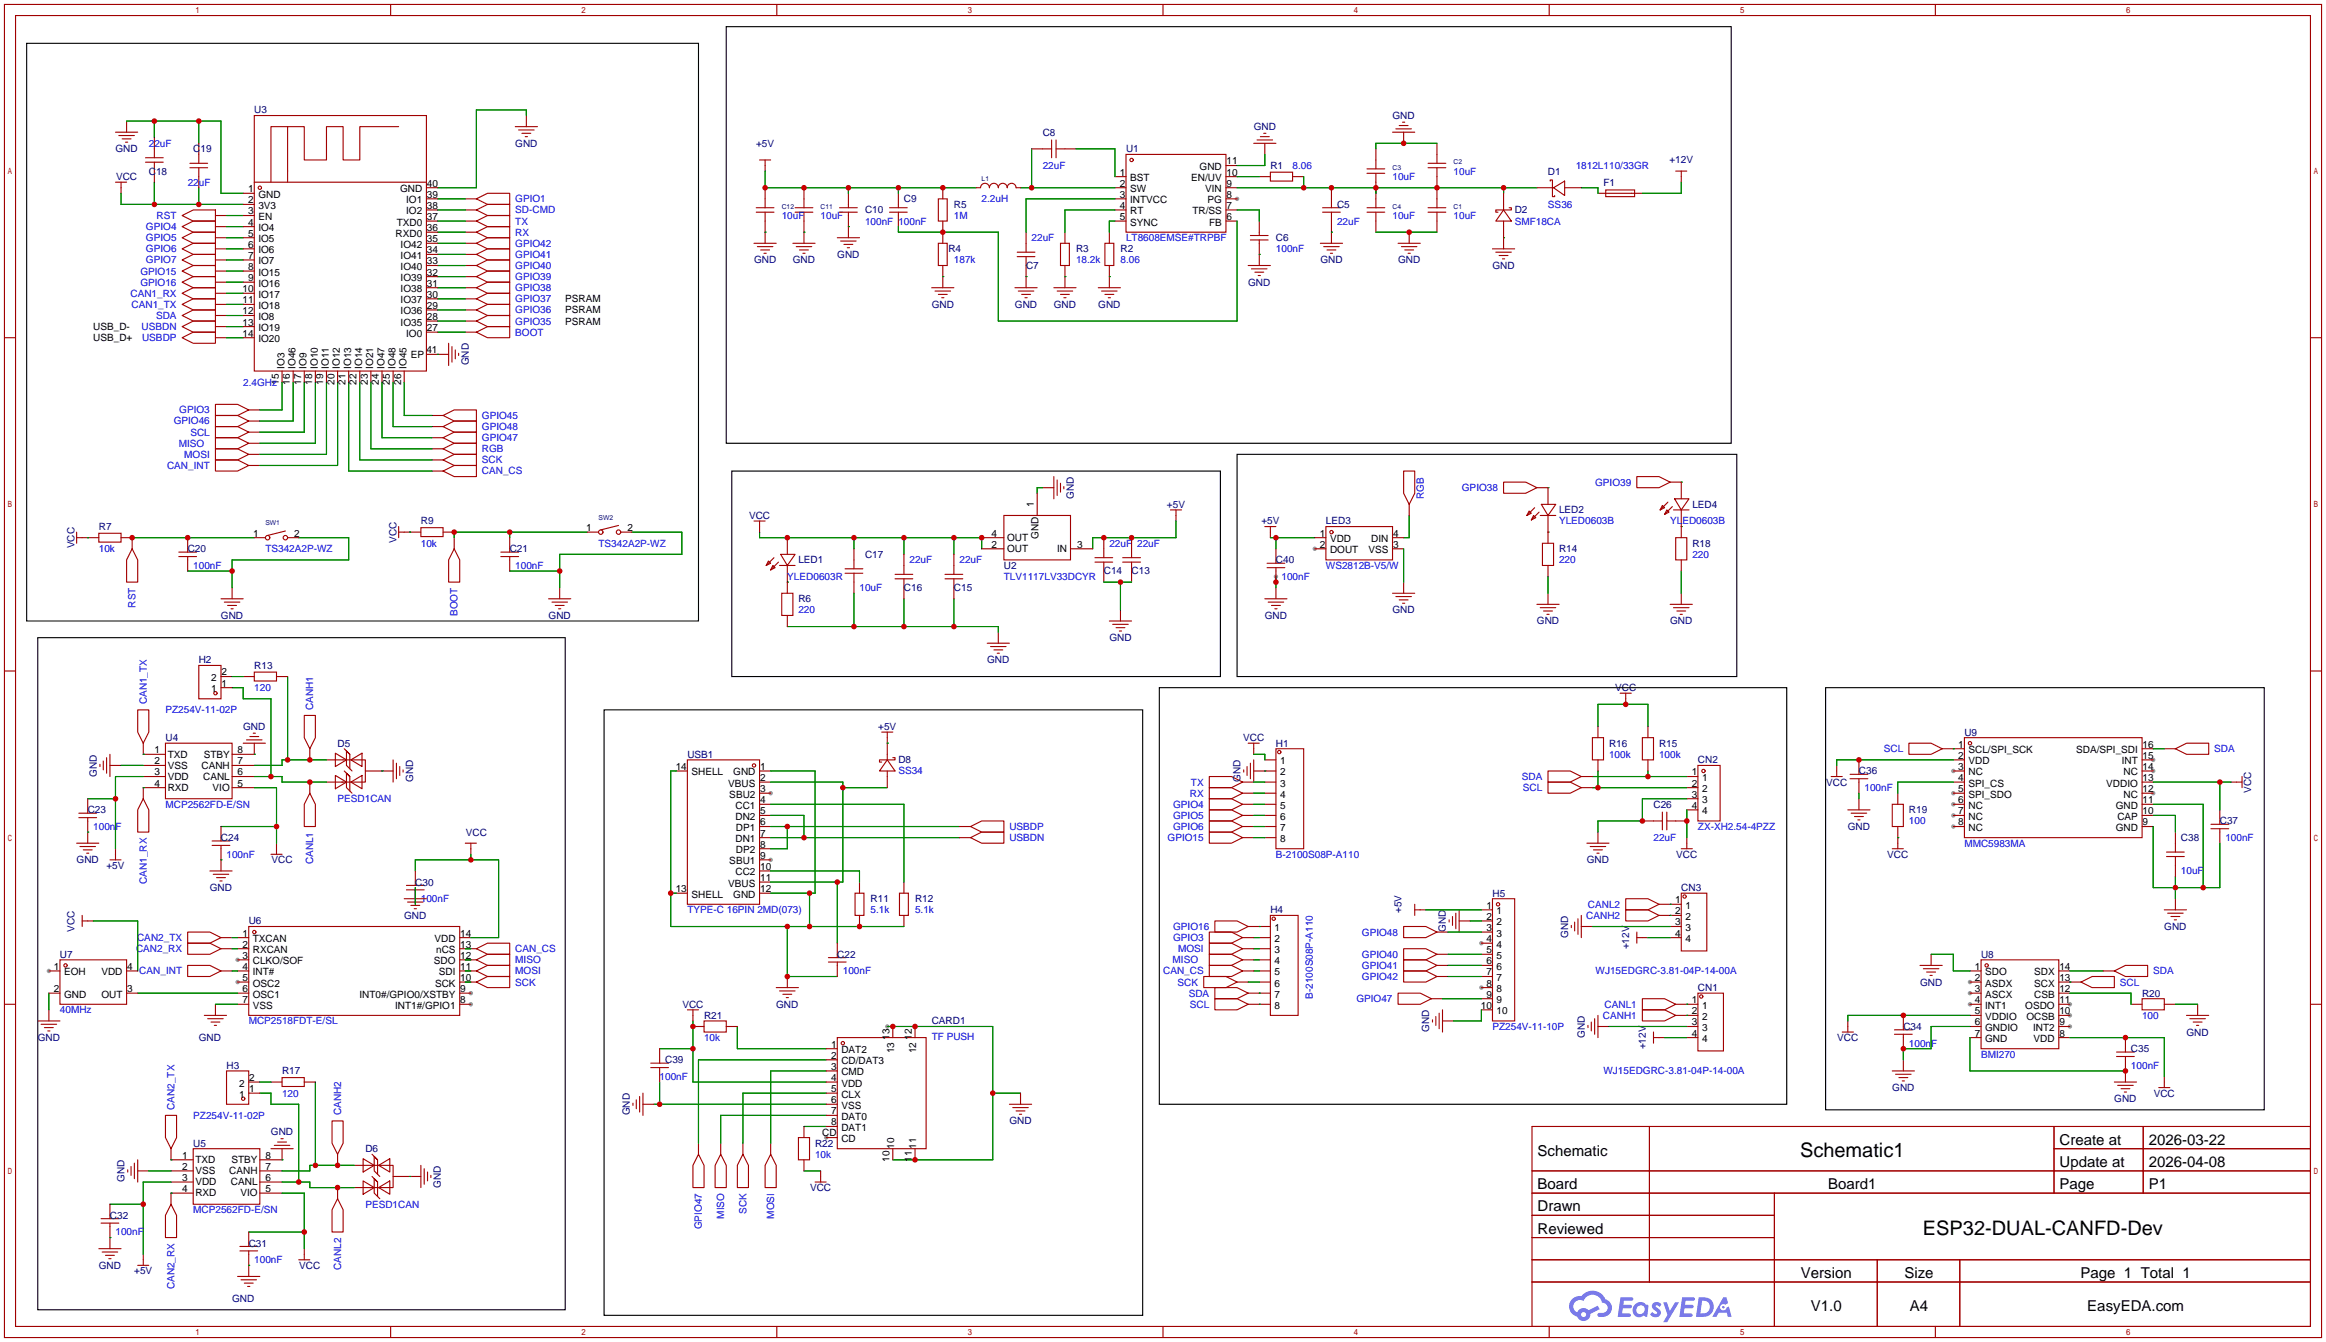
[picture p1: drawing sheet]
<svg xmlns="http://www.w3.org/2000/svg" width="532mm" height="307mm" viewBox="0 0 532 307" stroke-linecap="round" stroke-linejoin="round" font-family="sans-serif">
<defs><g id="words">
<g font-size="4.6">
<text x="411.7" y="264.6">Schematic1</text>
<text x="439.8" y="282.4">ESP32-DUAL-CANFD-Dev</text>
</g>
<g font-size="3.4">
<text x="471.1" y="261.7">Create at</text>
<text x="491.5" y="261.7">2026-03-22</text>
<text x="351.7" y="264.3">Schematic</text>
<text x="471.1" y="266.8">Update at</text>
<text x="491.5" y="266.8">2026-04-08</text>
<text x="351.7" y="271.9">Board</text>
<text x="418.1" y="271.9">Board1</text>
<text x="471.1" y="271.9">Page</text>
<text x="491.5" y="271.9">P1</text>
<text x="351.7" y="277">Drawn</text>
<text x="351.7" y="282">Reviewed</text>
<text x="411.9" y="292.2">Version</text>
<text x="435.6" y="292.2">Size</text>
<text x="475.9" y="292.2">Page 1 Total 1</text>
<text x="414.2" y="299.8">V1.0</text>
<text x="436.9" y="299.8">A4</text>
<text x="477.4" y="299.8">EasyEDA.com</text>
</g>
<g font-size="2.3" fill="#000080">
<text x="58.2" y="25.9">U3</text>
<text x="286.8" y="29.7">GND</text>
<text x="318.5" y="27.2">GND</text>
<text x="26.4" y="34.8">GND</text>
<text x="44.2" y="34.8">C19</text>
<text x="117.9" y="33.6">GND</text>
<text x="172.9" y="33.6">+5V</text>
<text x="238.5" y="31">C8</text>
<text x="257.6" y="34.8">U1</text>
<text x="26.5" y="41.2">VCC</text>
<text x="34" y="39.9">C18</text>
<text x="290.6" y="38.6">R1</text>
<text x="354.1" y="39.9">D1</text>
<text x="381.9" y="37.4">+12V</text>
<text x="206.8" y="46.3">C9</text>
<text x="218.2" y="47.5">R5</text>
<text x="305.8" y="47.5">C5</text>
<text x="366.8" y="42.4">F1</text>
<text x="197.9" y="48.8">C10</text>
<text x="346.5" y="48.8">D2</text>
<text x="191.5" y="59">GND</text>
<text x="216.9" y="57.7">R4</text>
<text x="246.1" y="57.7">R3</text>
<text x="256.3" y="57.7">R2</text>
<text x="291.8" y="55.1">C6</text>
<text x="172.5" y="60.2">GND</text>
<text x="181.4" y="60.2">GND</text>
<text x="234.7" y="61.5">C7</text>
<text x="285.5" y="65.3">GND</text>
<text x="302" y="60.2">GND</text>
<text x="319.8" y="60.2">GND</text>
<text x="341.4" y="61.5">GND</text>
<text x="213.1" y="70.4">GND</text>
<text x="232.2" y="70.4">GND</text>
<text x="241" y="70.4">GND</text>
<text x="251.2" y="70.4">GND</text>
<text x="107.2" y="83.6" transform="rotate(-90 107.2 83.6)">GND</text>
<text x="96.3" y="119.9">R9</text>
<text x="171.3" y="118.6">VCC</text>
<text x="245.6" y="114" transform="rotate(-90 245.6 114)">GND</text>
<text x="266.9" y="116.1">+5V</text>
<text x="288.5" y="119.9">+5V</text>
<text x="303.3" y="119.9">LED3</text>
<text x="356.6" y="117.4">LED2</text>
<text x="387.1" y="116.1">LED4</text>
<text x="17" y="125.3" transform="rotate(-90 17 125.3)">VCC</text>
<text x="22.6" y="121.2">R7</text>
<text x="90.7" y="124.1" transform="rotate(-90 90.7 124.1)">VCC</text>
<text x="387.1" y="125">R18</text>
<text x="42.9" y="126.3">C20</text>
<text x="116.6" y="126.3">C21</text>
<text x="182.6" y="128.8">LED1</text>
<text x="197.9" y="127.5">C17</text>
<text x="229.6" y="130.1">U2</text>
<text x="252.5" y="131.3">C14</text>
<text x="258.8" y="131.3">C13</text>
<text x="291.8" y="128.8">C40</text>
<text x="356.6" y="126.3">R14</text>
<text x="182.6" y="137.7">R6</text>
<text x="206.8" y="135.2">C16</text>
<text x="218.2" y="135.2">C15</text>
<text x="50.5" y="141.5">GND</text>
<text x="125.5" y="141.5">GND</text>
<text x="289.3" y="141.5">GND</text>
<text x="318.5" y="140.2">GND</text>
<text x="351.5" y="142.8">GND</text>
<text x="382" y="142.8">GND</text>
<text x="253.7" y="146.6">GND</text>
<text x="45.5" y="151.7">H2</text>
<text x="58.2" y="152.9">R13</text>
<text x="225.8" y="151.7">GND</text>
<text x="369.4" y="158">VCC</text>
<text x="55.6" y="166.9">GND</text>
<text x="200.9" y="166.9">+5V</text>
<text x="37.8" y="169.4">U4</text>
<text x="77.2" y="170.7">D5</text>
<text x="157.2" y="173.3">USB1</text>
<text x="284.4" y="169.4">VCC</text>
<text x="291.8" y="170.7">H1</text>
<text x="368" y="170.7">R16</text>
<text x="379.5" y="170.7">R15</text>
<text x="449.3" y="168.2">U9</text>
<text x="22.1" y="177.5" transform="rotate(-90 22.1 177.5)">GND</text>
<text x="94.5" y="178.8" transform="rotate(-90 94.5 178.8)">GND</text>
<text x="205.5" y="174.5">D8</text>
<text x="283.7" y="178.8" transform="rotate(-90 283.7 178.8)">GND</text>
<text x="388.4" y="174.5">CN2</text>
<text x="417.7" y="179.6">VCC</text>
<text x="425.2" y="177.1">C36</text>
<text x="20.1" y="186">C23</text>
<text x="378.2" y="184.7">C26</text>
<text x="436.6" y="186">R19</text>
<text x="514.9" y="181.2" transform="rotate(-90 514.9 181.2)">VCC</text>
<text x="106.6" y="191">VCC</text>
<text x="422.7" y="189.8">GND</text>
<text x="507.7" y="188.5">C37</text>
<text x="17.5" y="197.4">GND</text>
<text x="50.5" y="192.3">C24</text>
<text x="62.1" y="197.4">VCC</text>
<text x="363" y="197.4">GND</text>
<text x="383.4" y="196.1">VCC</text>
<text x="431.7" y="196.1">VCC</text>
<text x="498.9" y="192.3">C38</text>
<text x="24.3" y="198.7">+5V</text>
<text x="48" y="203.7">GND</text>
<text x="95" y="202.5">C30</text>
<text x="384.6" y="203.7">CN3</text>
<text x="199.1" y="206.3">R11</text>
<text x="209.3" y="206.3">R12</text>
<text x="290.6" y="208.8">H4</text>
<text x="320.6" y="208.8" transform="rotate(-90 320.6 208.8)">+5V</text>
<text x="341.4" y="205">H5</text>
<text x="17" y="213" transform="rotate(-90 17 213)">VCC</text>
<text x="56.9" y="211.4">U6</text>
<text x="92.5" y="210.1">GND</text>
<text x="330.7" y="213.1" transform="rotate(-90 330.7 213.1)">GND</text>
<text x="358.7" y="214.4" transform="rotate(-90 358.7 214.4)">GND</text>
<text x="495" y="212.6">GND</text>
<text x="13.7" y="219">U7</text>
<text x="191.5" y="219">C22</text>
<text x="372.6" y="217.1" transform="rotate(-90 372.6 217.1)">+12V</text>
<text x="453.1" y="219">U8</text>
<text x="388.4" y="226.6">CN1</text>
<text x="439.2" y="225.3">GND</text>
<text x="490" y="227.9">R20</text>
<text x="156.1" y="230.4">VCC</text>
<text x="161" y="232.9">R21</text>
<text x="177.5" y="230.4">GND</text>
<text x="8.6" y="238">GND</text>
<text x="45.5" y="238">GND</text>
<text x="213.1" y="234.2">CARD1</text>
<text x="326.9" y="236" transform="rotate(-90 326.9 236)">GND</text>
<text x="362.5" y="237.2" transform="rotate(-90 362.5 237.2)">GND</text>
<text x="376.5" y="239.9" transform="rotate(-90 376.5 239.9)">+12V</text>
<text x="420.2" y="238">VCC</text>
<text x="435.4" y="235.5">C34</text>
<text x="500.1" y="236.8">GND</text>
<text x="51.8" y="244.4">H3</text>
<text x="64.5" y="245.6">R17</text>
<text x="152.1" y="243.1">C39</text>
<text x="487.4" y="240.6">C35</text>
<text x="432.8" y="249.5">GND</text>
<text x="483.6" y="252">GND</text>
<text x="492.6" y="250.7">VCC</text>
<text x="144" y="255" transform="rotate(-90 144 255)">GND</text>
<text x="230.9" y="257.1">GND</text>
<text x="44.2" y="262.2">U5</text>
<text x="62" y="259.6">GND</text>
<text x="83.6" y="263.4">D6</text>
<text x="186.4" y="262.2">R22</text>
<text x="28.5" y="270.3" transform="rotate(-90 28.5 270.3)">GND</text>
<text x="100.9" y="271.5" transform="rotate(-90 100.9 271.5)">GND</text>
<text x="185.3" y="272.3">VCC</text>
<text x="25.1" y="278.7">C32</text>
<text x="56.9" y="285">C31</text>
<text x="22.6" y="290.1">GND</text>
<text x="30.7" y="291.4">+5V</text>
<text x="68.5" y="290.1">VCC</text>
<text x="53.1" y="297.7">GND</text>
</g>
<g font-size="2.3" fill="#00f">
<text x="34" y="33.6">22uF</text>
<text x="238.5" y="38.6">22uF</text>
<text x="295.7" y="38.6">8.06</text>
<text x="318.5" y="41.2">10uF</text>
<text x="332.5" y="39.9">10uF</text>
<text x="360.4" y="38.6">1812L110/33GR</text>
<text x="42.9" y="42.4">22uF</text>
<text x="117.9" y="46.3">GPIO1</text>
<text x="224.5" y="46.3">2.2uH</text>
<text x="354.1" y="47.5">SS36</text>
<text x="33.4" y="52.6">GPIO4</text>
<text x="35.8" y="50.1">RST</text>
<text x="117.9" y="48.8">SD-CMD</text>
<text x="117.9" y="51.3">TX</text>
<text x="117.9" y="53.9">RX</text>
<text x="178.8" y="50.1">10uF</text>
<text x="187.7" y="50.1">10uF</text>
<text x="197.9" y="51.3">100nF</text>
<text x="205.5" y="51.3">100nF</text>
<text x="218.2" y="50.1">1M</text>
<text x="305.8" y="51.3">22uF</text>
<text x="318.5" y="50.1">10uF</text>
<text x="332.5" y="50.1">10uF</text>
<text x="346.5" y="51.3">SMF18CA</text>
<text x="33.4" y="55.1">GPIO5</text>
<text x="33.4" y="57.7">GPIO6</text>
<text x="117.9" y="56.4">GPIO42</text>
<text x="117.9" y="59">GPIO41</text>
<text x="236" y="55.1">22uF</text>
<text x="257.6" y="55.1">LT8608EMSE#TRPBF</text>
<text x="291.8" y="57.7">100nF</text>
<text x="32.1" y="62.8">GPIO15</text>
<text x="32.1" y="65.3">GPIO16</text>
<text x="33.4" y="60.2">GPIO7</text>
<text x="117.9" y="61.5">GPIO40</text>
<text x="117.9" y="64">GPIO39</text>
<text x="218.2" y="60.2">187k</text>
<text x="246.1" y="60.2">18.2k</text>
<text x="256.3" y="60.2">8.06</text>
<text x="29.8" y="67.8">CAN1_RX</text>
<text x="30.1" y="70.4">CAN1_TX</text>
<text x="117.9" y="66.6">GPIO38</text>
<text x="117.9" y="69.1">GPIO37</text>
<text x="117.9" y="71.7">GPIO36</text>
<text x="32.4" y="75.5">USBDN</text>
<text x="35.7" y="72.9">SDA</text>
<text x="117.9" y="74.2">GPIO35</text>
<text x="117.9" y="76.7">BOOT</text>
<text x="32.5" y="78">USBDP</text>
<text x="55.6" y="88.2">2.4GHz</text>
<text x="41" y="94.5">GPIO3</text>
<text x="110.2" y="95.8">GPIO45</text>
<text x="39.7" y="97.1">GPIO46</text>
<text x="43.6" y="99.6">SCL</text>
<text x="110.2" y="100.9">GPIO47</text>
<text x="110.2" y="98.3">GPIO48</text>
<text x="38.2" y="107.2">CAN_INT</text>
<text x="40.9" y="102.1">MISO</text>
<text x="42.2" y="104.7">MOSI</text>
<text x="110.2" y="105.9">SCK</text>
<text x="110.2" y="103.4">RGB</text>
<text x="110.2" y="108.5">CAN_CS</text>
<text x="334.4" y="112.3">GPIO38</text>
<text x="364.9" y="111">GPIO39</text>
<text x="325.7" y="114" transform="rotate(-90 325.7 114)">RGB</text>
<text x="356.6" y="119.9">YLED0603B</text>
<text x="382" y="119.9">YLED0603B</text>
<text x="96.3" y="125">10k</text>
<text x="136.9" y="125">TS342A2P-WZ</text>
<text x="253.7" y="125">22uF</text>
<text x="260.1" y="125">22uF</text>
<text x="22.6" y="126.3">10k</text>
<text x="44.2" y="130.1">100nF</text>
<text x="60.7" y="126.3">TS342A2P-WZ</text>
<text x="117.9" y="130.1">100nF</text>
<text x="208" y="128.8">22uF</text>
<text x="219.5" y="128.8">22uF</text>
<text x="303.3" y="130.1">WS2812B-V5/W</text>
<text x="356.6" y="128.8">220</text>
<text x="387.1" y="127.5">220</text>
<text x="180.1" y="132.6">YLED0603R</text>
<text x="196.6" y="135.2">10uF</text>
<text x="229.6" y="132.6">TLV1117LV33DCYR</text>
<text x="293.1" y="132.6">100nF</text>
<text x="31" y="138.9" transform="rotate(-90 31 138.9)">RST</text>
<text x="104.7" y="140.9" transform="rotate(-90 104.7 140.9)">BOOT</text>
<text x="182.6" y="140.2">220</text>
<text x="33.6" y="161" transform="rotate(-90 33.6 161)">CAN1_TX</text>
<text x="58.2" y="158">120</text>
<text x="37.8" y="163.1">PZ254V-11-02P</text>
<text x="71.7" y="162.3" transform="rotate(-90 71.7 162.3)">CANH1</text>
<text x="368" y="173.3">100k</text>
<text x="379.5" y="173.3">100k</text>
<text x="430.9" y="172">SCL</text>
<text x="506.5" y="172">SDA</text>
<text x="205.5" y="177.1">SS34</text>
<text x="272.4" y="179.6">TX</text>
<text x="348.1" y="178.3">SDA</text>
<text x="37.8" y="184.7">MCP2562FD-E/SN</text>
<text x="77.2" y="183.4">PESD1CAN</text>
<text x="268.3" y="184.7">GPIO4</text>
<text x="272.2" y="182.1">RX</text>
<text x="348.4" y="180.9">SCL</text>
<text x="426.5" y="180.9">100nF</text>
<text x="21.3" y="189.8">100nF</text>
<text x="230.9" y="189.8">USBDP</text>
<text x="268.3" y="187.2">GPIO5</text>
<text x="268.3" y="189.8">GPIO6</text>
<text x="388.4" y="189.8">ZX-XH2.54-4PZZ</text>
<text x="436.6" y="188.5">100</text>
<text x="51.8" y="196.1">100nF</text>
<text x="71.7" y="197.6" transform="rotate(-90 71.7 197.6)">CANL1</text>
<text x="230.9" y="192.3">USBDN</text>
<text x="267.1" y="192.3">GPIO15</text>
<text x="291.8" y="196.1">B-2100S08P-A110</text>
<text x="378.2" y="192.3">22uF</text>
<text x="449.3" y="193.6">MMC5983MA</text>
<text x="509" y="192.3">100nF</text>
<text x="33.6" y="202.1" transform="rotate(-90 33.6 202.1)">CAN1_RX</text>
<text x="498.9" y="199.9">10uF</text>
<text x="96.3" y="206.3">100nF</text>
<text x="157.2" y="208.8">TYPE-C 16PIN 2MD(073)</text>
<text x="199.1" y="208.8">5.1k</text>
<text x="209.3" y="208.8">5.1k</text>
<text x="363.2" y="207.5">CANL2</text>
<text x="31.4" y="215.2">CAN2_TX</text>
<text x="268.3" y="212.6">GPIO16</text>
<text x="268.3" y="215.2">GPIO3</text>
<text x="311.5" y="213.9">GPIO48</text>
<text x="362.8" y="210.1">CANH2</text>
<text x="31.1" y="217.7">CAN2_RX</text>
<text x="117.9" y="217.7">CAN_CS</text>
<text x="117.9" y="220.2">MISO</text>
<text x="268.2" y="220.2">MISO</text>
<text x="269.5" y="217.7">MOSI</text>
<text x="311.5" y="219">GPIO40</text>
<text x="311.5" y="221.5">GPIO41</text>
<text x="31.9" y="222.8">CAN_INT</text>
<text x="117.9" y="222.8">MOSI</text>
<text x="117.9" y="225.3">SCK</text>
<text x="192.8" y="222.8">100nF</text>
<text x="266.1" y="222.8">CAN_CS</text>
<text x="269.4" y="225.3">SCK</text>
<text x="271.9" y="227.9">SDA</text>
<text x="311.5" y="224.1">GPIO42</text>
<text x="365" y="222.8">WJ15EDGRC-3.81-04P-14-00A</text>
<text x="484.9" y="225.3">SCL</text>
<text x="492.5" y="222.8">SDA</text>
<text x="13.7" y="231.7">40MHz</text>
<text x="272.2" y="230.4">SCL</text>
<text x="300.3" y="228.3" transform="rotate(-90 300.3 228.3)">B-2100S08P-A110</text>
<text x="310.3" y="229.1">GPIO47</text>
<text x="366.6" y="232.9">CANH1</text>
<text x="367" y="230.4">CANL1</text>
<text x="490" y="232.9">100</text>
<text x="56.9" y="234.2">MCP2518FDT-E/SL</text>
<text x="161" y="238">10k</text>
<text x="213.1" y="237.8">TF PUSH</text>
<text x="341.4" y="235.5">PZ254V-11-10P</text>
<text x="436.6" y="239.3">100nF</text>
<text x="366.8" y="245.6">WJ15EDGRC-3.81-04P-14-00A</text>
<text x="453.1" y="241.8">BMI270</text>
<text x="487.4" y="244.4">100nF</text>
<text x="64.5" y="250.7">120</text>
<text x="150.9" y="246.9">100nF</text>
<text x="39.9" y="253.7" transform="rotate(-90 39.9 253.7)">CAN2_TX</text>
<text x="44.2" y="255.8">PZ254V-11-02P</text>
<text x="78" y="255" transform="rotate(-90 78 255)">CANH2</text>
<text x="186.4" y="264.7">10k</text>
<text x="44.2" y="277.4">MCP2562FD-E/SN</text>
<text x="83.6" y="276.1">PESD1CAN</text>
<text x="160.6" y="281.1" transform="rotate(-90 160.6 281.1)">GPIO47</text>
<text x="165.6" y="278.6" transform="rotate(-90 165.6 278.6)">MISO</text>
<text x="170.7" y="277.5" transform="rotate(-90 170.7 277.5)">SCK</text>
<text x="177.1" y="278.6" transform="rotate(-90 177.1 278.6)">MOSI</text>
<text x="26.4" y="282.5">100nF</text>
<text x="58.2" y="288.8">100nF</text>
<text x="78" y="290.3" transform="rotate(-90 78 290.3)">CANL2</text>
<text x="39.9" y="294.8" transform="rotate(-90 39.9 294.8)">CAN2_RX</text>
</g>
<g font-size="2.3">
<text x="256.2" y="40.1">1</text>
<text x="258.5" y="41.4">BST</text>
<text x="272.5" y="41.4">EN/UV</text>
<text x="274.4" y="38.9">GND</text>
<text x="280.5" y="40.1">10</text>
<text x="280.5" y="37.6">11</text>
<text x="56.8" y="43.9">1</text>
<text x="56.8" y="46.5">2</text>
<text x="59.1" y="45.2">GND</text>
<text x="59.1" y="47.8">3V3</text>
<text x="91.5" y="43.9">GND</text>
<text x="92.9" y="46.5">IO1</text>
<text x="97.7" y="47.8">38</text>
<text x="97.7" y="45.2">39</text>
<text x="97.7" y="42.7">40</text>
<text x="256.2" y="42.7">2</text>
<text x="256.2" y="45.2">3</text>
<text x="256.2" y="47.8">4</text>
<text x="258.5" y="43.9">SW</text>
<text x="258.5" y="46.5">INTVCC</text>
<text x="275.7" y="43.9">VIN</text>
<text x="276.2" y="46.5">PG</text>
<text x="280.5" y="47.8">7</text>
<text x="280.5" y="45.2">8</text>
<text x="280.5" y="42.7">9</text>
<text x="56.8" y="49">3</text>
<text x="56.8" y="51.6">4</text>
<text x="59.1" y="50.3">EN</text>
<text x="59.1" y="52.8">IO4</text>
<text x="90.7" y="51.6">TXD0</text>
<text x="92.9" y="49">IO2</text>
<text x="97.7" y="52.8">36</text>
<text x="97.7" y="50.3">37</text>
<text x="256.2" y="50.3">5</text>
<text x="258.5" y="49">RT</text>
<text x="258.5" y="51.6">SYNC</text>
<text x="272.7" y="49">TR/SS</text>
<text x="276.6" y="51.6">FB</text>
<text x="280.5" y="50.3">6</text>
<text x="56.8" y="54.1">5</text>
<text x="56.8" y="56.6">6</text>
<text x="56.8" y="59.2">7</text>
<text x="59.1" y="55.4">IO5</text>
<text x="59.1" y="57.9">IO6</text>
<text x="90.5" y="54.1">RXD0</text>
<text x="91.6" y="59.2">IO41</text>
<text x="91.6" y="56.6">IO42</text>
<text x="97.7" y="57.9">34</text>
<text x="97.7" y="55.4">35</text>
<text x="56.8" y="61.7">8</text>
<text x="56.8" y="64.3">9</text>
<text x="59.1" y="60.5">IO7</text>
<text x="59.1" y="63">IO15</text>
<text x="59.1" y="65.5">IO16</text>
<text x="91.6" y="64.3">IO39</text>
<text x="91.6" y="61.7">IO40</text>
<text x="97.7" y="65.5">31</text>
<text x="97.7" y="63">32</text>
<text x="97.7" y="60.5">33</text>
<text x="55.5" y="66.8">10</text>
<text x="55.5" y="69.3">11</text>
<text x="55.5" y="71.9">12</text>
<text x="59.1" y="68.1">IO17</text>
<text x="59.1" y="70.6">IO18</text>
<text x="91.6" y="71.9">IO36</text>
<text x="91.6" y="69.3">IO37</text>
<text x="91.6" y="66.8">IO38</text>
<text x="97.7" y="70.6">29</text>
<text x="97.7" y="68.1">30</text>
<text x="129.3" y="69.1">PSRAM</text>
<text x="129.3" y="71.7">PSRAM</text>
<text x="21.3" y="75.5">USB_D-</text>
<text x="55.5" y="74.4">13</text>
<text x="55.5" y="77">14</text>
<text x="59.1" y="73.2">IO8</text>
<text x="59.1" y="75.7">IO19</text>
<text x="91.6" y="74.4">IO35</text>
<text x="92.9" y="77">IO0</text>
<text x="97.7" y="75.7">27</text>
<text x="97.7" y="73.2">28</text>
<text x="129.3" y="74.2">PSRAM</text>
<text x="21.3" y="78">USB_D+</text>
<text x="59.1" y="78.2">IO20</text>
<text x="94" y="81.8">EP</text>
<text x="97.5" y="80.8">41</text>
<text x="63.8" y="88" transform="rotate(-90 63.8 88)">15</text>
<text x="65.1" y="84.4" transform="rotate(-90 65.1 84.4)">IO3</text>
<text x="66.3" y="88" transform="rotate(-90 66.3 88)">16</text>
<text x="67.6" y="84.4" transform="rotate(-90 67.6 84.4)">IO46</text>
<text x="68.9" y="88" transform="rotate(-90 68.9 88)">17</text>
<text x="70.1" y="84.4" transform="rotate(-90 70.1 84.4)">IO9</text>
<text x="71.4" y="88" transform="rotate(-90 71.4 88)">18</text>
<text x="72.7" y="84.4" transform="rotate(-90 72.7 84.4)">IO10</text>
<text x="73.9" y="88" transform="rotate(-90 73.9 88)">19</text>
<text x="75.2" y="84.4" transform="rotate(-90 75.2 84.4)">IO11</text>
<text x="76.5" y="88" transform="rotate(-90 76.5 88)">20</text>
<text x="77.8" y="84.4" transform="rotate(-90 77.8 84.4)">IO12</text>
<text x="79" y="88" transform="rotate(-90 79 88)">21</text>
<text x="80.3" y="84.4" transform="rotate(-90 80.3 84.4)">IO13</text>
<text x="81.6" y="88" transform="rotate(-90 81.6 88)">22</text>
<text x="82.8" y="84.4" transform="rotate(-90 82.8 84.4)">IO14</text>
<text x="84.1" y="88" transform="rotate(-90 84.1 88)">23</text>
<text x="85.4" y="84.4" transform="rotate(-90 85.4 84.4)">IO21</text>
<text x="86.6" y="88" transform="rotate(-90 86.6 88)">24</text>
<text x="87.9" y="84.4" transform="rotate(-90 87.9 84.4)">IO47</text>
<text x="89.2" y="88" transform="rotate(-90 89.2 88)">25</text>
<text x="90.5" y="84.4" transform="rotate(-90 90.5 84.4)">IO48</text>
<text x="91.7" y="88" transform="rotate(-90 91.7 88)">26</text>
<text x="93" y="84.4" transform="rotate(-90 93 84.4)">IO45</text>
<text x="236.5" y="115.8" transform="rotate(-90 236.5 115.8)">1</text>
<text x="57.9" y="122.7">1</text>
<text x="67.3" y="122.7">2</text>
<text x="134.1" y="121.4">1</text>
<text x="143.5" y="121.4">2</text>
<text x="226.8" y="125.2">2</text>
<text x="226.8" y="122.7">4</text>
<text x="230.4" y="123.7">OUT</text>
<text x="237.5" y="123.2" transform="rotate(-90 237.5 123.2)">GND</text>
<text x="246.4" y="125.2">3</text>
<text x="301.9" y="122.7">1</text>
<text x="301.9" y="125.2">2</text>
<text x="304.2" y="124">VDD</text>
<text x="313.6" y="124">DIN</text>
<text x="318.6" y="125.2">3</text>
<text x="318.6" y="122.7">4</text>
<text x="230.4" y="126.2">OUT</text>
<text x="241.8" y="126.2">IN</text>
<text x="304.2" y="126.5">DOUT</text>
<text x="313" y="126.5">VSS</text>
<text x="48.3" y="155.7">2</text>
<text x="50.7" y="154.4">2</text>
<text x="48.3" y="158.2">1</text>
<text x="50.7" y="157">1</text>
<text x="35.3" y="172.2">1</text>
<text x="38.4" y="173.2">TXD</text>
<text x="46.6" y="173.2">STBY</text>
<text x="54.4" y="172.2">8</text>
<text x="447.9" y="170.9">1</text>
<text x="447.9" y="173.5">2</text>
<text x="450.3" y="172.2">SCL/SPI_SCK</text>
<text x="474.9" y="172.2">SDA/SPI_SDI</text>
<text x="490.1" y="173.5">15</text>
<text x="490.1" y="170.9">16</text>
<text x="35.3" y="174.8">2</text>
<text x="35.3" y="177.3">3</text>
<text x="35.3" y="179.8">4</text>
<text x="38.4" y="175.8">VSS</text>
<text x="38.4" y="178.3">VDD</text>
<text x="46.1" y="175.8">CANH</text>
<text x="46.5" y="178.3">CANL</text>
<text x="54.4" y="179.8">5</text>
<text x="54.4" y="177.3">6</text>
<text x="54.4" y="174.8">7</text>
<text x="154.6" y="176">14</text>
<text x="158.2" y="177.3">SHELL</text>
<text x="166.6" y="179.8">VBUS</text>
<text x="167.7" y="177.3">GND</text>
<text x="173.9" y="176">1</text>
<text x="173.9" y="178.6">2</text>
<text x="292.8" y="174.8">1</text>
<text x="292.8" y="177.3">2</text>
<text x="292.8" y="179.8">3</text>
<text x="387" y="177.3">1</text>
<text x="387" y="179.8">2</text>
<text x="389.3" y="178.6">1</text>
<text x="447.9" y="176">3</text>
<text x="447.9" y="178.6">4</text>
<text x="450.3" y="174.8">VDD</text>
<text x="450.3" y="177.3">NC</text>
<text x="450.3" y="179.8">SPI_CS</text>
<text x="481.8" y="179.8">VDDIO</text>
<text x="485.3" y="174.8">INT</text>
<text x="485.7" y="177.3">NC</text>
<text x="490.1" y="178.6">13</text>
<text x="490.1" y="176">14</text>
<text x="38.4" y="180.9">RXD</text>
<text x="48.6" y="180.9">VIO</text>
<text x="166.8" y="182.4">SBU2</text>
<text x="168.2" y="184.9">CC1</text>
<text x="173.9" y="181.1">3</text>
<text x="173.9" y="183.6">4</text>
<text x="292.8" y="182.4">4</text>
<text x="292.8" y="184.9">5</text>
<text x="387" y="182.4">3</text>
<text x="387" y="184.9">4</text>
<text x="389.3" y="181.1">2</text>
<text x="389.3" y="183.6">3</text>
<text x="447.9" y="181.1">5</text>
<text x="447.9" y="183.6">6</text>
<text x="450.3" y="182.4">SPI_SDO</text>
<text x="450.3" y="184.9">NC</text>
<text x="483.9" y="184.9">GND</text>
<text x="485.7" y="182.4">NC</text>
<text x="490.1" y="183.6">11</text>
<text x="490.1" y="181.1">12</text>
<text x="168.2" y="187.5">DN2</text>
<text x="168.3" y="190">DP1</text>
<text x="173.9" y="186.2">5</text>
<text x="173.9" y="188.7">6</text>
<text x="173.9" y="191.3">7</text>
<text x="292.8" y="187.5">6</text>
<text x="292.8" y="190">7</text>
<text x="389.3" y="186.2">4</text>
<text x="447.9" y="186.2">7</text>
<text x="447.9" y="188.7">8</text>
<text x="450.3" y="187.5">NC</text>
<text x="450.3" y="190">NC</text>
<text x="483.9" y="190">GND</text>
<text x="484.3" y="187.5">CAP</text>
<text x="490.1" y="188.7">9</text>
<text x="490.1" y="186.2">10</text>
<text x="166.8" y="197.6">SBU1</text>
<text x="168.2" y="192.5">DN1</text>
<text x="168.3" y="195.1">DP2</text>
<text x="173.9" y="193.8">8</text>
<text x="173.9" y="196.3">9</text>
<text x="292.8" y="192.5">8</text>
<text x="154.6" y="204">13</text>
<text x="166.6" y="202.7">VBUS</text>
<text x="168.2" y="200.2">CC2</text>
<text x="173.9" y="198.9">10</text>
<text x="173.9" y="201.4">11</text>
<text x="173.9" y="204">12</text>
<text x="158.2" y="205.2">SHELL</text>
<text x="167.7" y="205.2">GND</text>
<text x="340" y="207.8">1</text>
<text x="342.3" y="209">1</text>
<text x="383.2" y="206.5">1</text>
<text x="383.2" y="209">2</text>
<text x="385.5" y="207.8">1</text>
<text x="55.5" y="214.1">1</text>
<text x="57.8" y="215.4">TXCAN</text>
<text x="99.4" y="215.4">VDD</text>
<text x="105.3" y="214.1">14</text>
<text x="291.5" y="212.9">1</text>
<text x="291.5" y="215.4">2</text>
<text x="340" y="210.3">2</text>
<text x="340" y="212.9">3</text>
<text x="340" y="215.4">4</text>
<text x="342.3" y="211.6">2</text>
<text x="342.3" y="214.1">3</text>
<text x="383.2" y="211.6">3</text>
<text x="383.2" y="214.1">4</text>
<text x="385.5" y="210.3">2</text>
<text x="385.5" y="212.9">3</text>
<text x="385.5" y="215.4">4</text>
<text x="12.3" y="221.7">1</text>
<text x="29.1" y="221.7">4</text>
<text x="55.5" y="216.7">2</text>
<text x="55.5" y="219.2">3</text>
<text x="55.5" y="221.7">4</text>
<text x="57.8" y="217.9">RXCAN</text>
<text x="57.8" y="220.5">CLKO/SOF</text>
<text x="99.3" y="220.5">SDO</text>
<text x="99.8" y="217.9">nCS</text>
<text x="105.3" y="221.7">11</text>
<text x="105.3" y="219.2">12</text>
<text x="105.3" y="216.7">13</text>
<text x="291.5" y="217.9">3</text>
<text x="291.5" y="220.5">4</text>
<text x="340" y="217.9">5</text>
<text x="340" y="220.5">6</text>
<text x="342.3" y="216.7">4</text>
<text x="342.3" y="219.2">5</text>
<text x="342.3" y="221.7">6</text>
<text x="451.7" y="221.7">1</text>
<text x="471" y="221.7">14</text>
<text x="12.3" y="226.8">2</text>
<text x="14.7" y="223">EOH</text>
<text x="23.2" y="223">VDD</text>
<text x="29.1" y="226.8">3</text>
<text x="55.5" y="224.3">5</text>
<text x="55.5" y="226.8">6</text>
<text x="57.8" y="223">INT#</text>
<text x="57.8" y="225.6">OSC2</text>
<text x="99.5" y="225.6">SCK</text>
<text x="100.4" y="223">SDI</text>
<text x="105.3" y="226.8">9</text>
<text x="105.3" y="224.3">10</text>
<text x="291.5" y="223">5</text>
<text x="291.5" y="225.6">6</text>
<text x="340" y="223">7</text>
<text x="340" y="225.6">8</text>
<text x="342.3" y="224.3">7</text>
<text x="342.3" y="226.8">8</text>
<text x="451.7" y="224.3">2</text>
<text x="451.7" y="226.8">3</text>
<text x="454.1" y="223">SDO</text>
<text x="454.1" y="225.6">ASDX</text>
<text x="465.3" y="225.6">SCX</text>
<text x="465.3" y="223">SDX</text>
<text x="471" y="226.8">12</text>
<text x="471" y="224.3">13</text>
<text x="14.7" y="228.1">GND</text>
<text x="23.2" y="228.1">OUT</text>
<text x="55.5" y="229.4">7</text>
<text x="57.8" y="228.1">OSC1</text>
<text x="57.8" y="230.6">VSS</text>
<text x="82.2" y="228.1">INT0#/GPIO0/XSTBY</text>
<text x="90.4" y="230.6">INT1#/GPIO1</text>
<text x="105.3" y="229.4">8</text>
<text x="291.5" y="228.1">7</text>
<text x="291.5" y="230.6">8</text>
<text x="338.7" y="230.6">10</text>
<text x="340" y="228.1">9</text>
<text x="342.3" y="229.4">9</text>
<text x="342.3" y="231.9">10</text>
<text x="387" y="229.4">1</text>
<text x="387" y="231.9">2</text>
<text x="389.3" y="230.6">1</text>
<text x="389.3" y="233.2">2</text>
<text x="451.7" y="229.4">4</text>
<text x="451.7" y="231.9">5</text>
<text x="454.1" y="228.1">ASCX</text>
<text x="454.1" y="230.6">INT1</text>
<text x="454.1" y="233.2">VDDIO</text>
<text x="463.2" y="230.6">OSDO</text>
<text x="463.5" y="233.2">OCSB</text>
<text x="465.3" y="228.1">CSB</text>
<text x="471" y="231.9">10</text>
<text x="471" y="229.4">11</text>
<text x="190.1" y="239.5">1</text>
<text x="203.5" y="237.7" transform="rotate(-90 203.5 237.7)">13</text>
<text x="208.6" y="237.7" transform="rotate(-90 208.6 237.7)">12</text>
<text x="387" y="234.4">3</text>
<text x="387" y="237">4</text>
<text x="389.3" y="235.7">3</text>
<text x="389.3" y="238.3">4</text>
<text x="451.7" y="234.4">6</text>
<text x="451.7" y="237">7</text>
<text x="454.1" y="235.7">GNDIO</text>
<text x="454.1" y="238.3">GND</text>
<text x="465" y="235.7">INT2</text>
<text x="465.1" y="238.3">VDD</text>
<text x="471" y="237">8</text>
<text x="471" y="234.4">9</text>
<text x="190.1" y="242.1">2</text>
<text x="190.1" y="244.6">3</text>
<text x="192.5" y="240.8">DAT2</text>
<text x="192.5" y="243.3">CD/DAT3</text>
<text x="192.5" y="245.9">CMD</text>
<text x="204.5" y="240.8" transform="rotate(-90 204.5 240.8)">13</text>
<text x="209.6" y="240.8" transform="rotate(-90 209.6 240.8)">12</text>
<text x="54.7" y="251">1</text>
<text x="54.7" y="248.4">2</text>
<text x="57" y="249.7">1</text>
<text x="57" y="247.1">2</text>
<text x="190.1" y="247.1">4</text>
<text x="190.1" y="249.7">5</text>
<text x="192.5" y="248.4">VDD</text>
<text x="192.5" y="251">CLX</text>
<text x="190.1" y="252.2">6</text>
<text x="190.1" y="254.8">7</text>
<text x="190.1" y="257.3">8</text>
<text x="192.5" y="253.5">VSS</text>
<text x="192.5" y="256">DAT0</text>
<text x="188.1" y="259.8">CD</text>
<text x="192.5" y="258.6">DAT1</text>
<text x="192.5" y="261.1">CD</text>
<text x="204.5" y="262.6" transform="rotate(-90 204.5 262.6)">10</text>
<text x="209.6" y="262.6" transform="rotate(-90 209.6 262.6)">11</text>
<text x="41.7" y="264.9">1</text>
<text x="41.7" y="267.5">2</text>
<text x="44.7" y="265.9">TXD</text>
<text x="44.7" y="268.5">VSS</text>
<text x="52.4" y="268.5">CANH</text>
<text x="53" y="265.9">STBY</text>
<text x="60.7" y="267.5">7</text>
<text x="60.7" y="264.9">8</text>
<text x="203.5" y="265.7" transform="rotate(-90 203.5 265.7)">10</text>
<text x="208.6" y="265.7" transform="rotate(-90 208.6 265.7)">11</text>
<text x="41.7" y="270">3</text>
<text x="41.7" y="272.5">4</text>
<text x="44.7" y="271">VDD</text>
<text x="44.7" y="273.6">RXD</text>
<text x="52.8" y="271">CANL</text>
<text x="55" y="273.6">VIO</text>
<text x="60.7" y="272.5">5</text>
<text x="60.7" y="270">6</text>
</g>
<g font-size="1.5" fill="#000080">
<text x="224.5" y="41.3">L1</text>
<text x="318.5" y="38.8">C3</text>
<text x="332.5" y="37.5">C2</text>
<text x="178.8" y="47.7">C12</text>
<text x="187.7" y="47.7">C11</text>
<text x="318.5" y="47.7">C4</text>
<text x="332.5" y="47.7">C1</text>
<text x="136.9" y="118.8">SW2</text>
<text x="60.7" y="120.1">SW1</text>
</g>
</g></defs>
<g fill="#999">
<circle cx="283" cy="45.5" r=".51"/>
<circle cx="300.7" cy="125.5" r=".51"/>
<circle cx="176.3" cy="181.4" r=".51"/>
<circle cx="176.3" cy="196.6" r=".51"/>
<circle cx="54.4" cy="219.5" r=".51"/>
<circle cx="54.4" cy="224.5" r=".51"/>
<circle cx="107.7" cy="229.6" r=".51"/>
<circle cx="107.7" cy="227.1" r=".51"/>
<circle cx="338.8" cy="215.6" r=".51"/>
<circle cx="338.8" cy="225.8" r=".51"/>
<circle cx="450.6" cy="224.5" r=".51"/>
<circle cx="450.6" cy="227.1" r=".51"/>
<circle cx="450.6" cy="229.6" r=".51"/>
<circle cx="473.5" cy="234.7" r=".51"/>
<circle cx="473.5" cy="232.2" r=".51"/>
<circle cx="473.5" cy="229.6" r=".51"/>
<circle cx="446.8" cy="176.3" r=".51"/>
<circle cx="446.8" cy="181.4" r=".51"/>
<circle cx="446.8" cy="183.9" r=".51"/>
<circle cx="446.8" cy="186.4" r=".51"/>
<circle cx="446.8" cy="189" r=".51"/>
<circle cx="492.5" cy="181.4" r=".51"/>
<circle cx="492.5" cy="176.3" r=".51"/>
<circle cx="492.5" cy="173.7" r=".51"/>
<circle cx="189" cy="260.1" r=".51"/>
<circle cx="11.2" cy="222" r=".51"/>
<circle cx="291.8" cy="131.8" r=".51"/>
<circle cx="202.9" cy="234.7" r=".51"/>
</g>
<g fill="none" stroke="#a10000" stroke-width=".25">
<path d="M1 1h530v304.8h-530zM3.6 3.6h524.9v299.7h-524.9zM89.3 1v2.6M177.7 1v2.6M266 1v2.6M354.3 1v2.6M442.7 1v2.6M1 77.2h2.6M528.5 77.2h2.5M1 153.4h2.6M528.5 153.4h2.5M1 229.6h2.6"/>
<path d="M528.5 229.6h2.5M350.4 257.6h178.1v45.7h-178.1zM377.3 257.6v35.5M469.8 257.6v15.2M490.2 257.6v15.2M350.4 267.7h178.1M350.4 272.8h178.1M350.4 277.9h55.5M405.9 272.8v30.5M469.8 262.6h58.7M350.4 288h178.1M350.4 283h55.5"/>
<path d="M350.4 293.1h178.1M429.4 288v15.3M448.3 288v15.3M89.3 303.3v2.5M177.7 303.3v2.5M266 303.3v2.5M354.3 303.3v2.5M442.7 303.3v2.5"/>
</g>
<g fill="#5487ff">
<path d="M378.2 298a1.3 1.3 0 0 1 1.8 .2l-.4 .7a.54 .54 0 0 0-.9-.3l.1 .2a1.28 1.28 0 0 1 .8 2 1.53 1.53 0 0 1-2.2-.2l.5-.6 .8 .4a.31 .31 0 0 0 .4-.3 .31 .31 0 0 0-.3-.3 1.12 1.12 0 0 1-.6-1.8z"/>
<path d="M380.4 297.8h.9l.6 1.9 1.2-1.9h.9l-2.7 4.5h-.9l1-1.7z"/>
<path d="M370.7 296.6h2.2a.46 .46 0 0 1 .5 .1 .46 .46 0 0 1 .1 .5l-.3 .2h-1.8l-.1 .9h1.6a.4 .4 0 0 1 .4 .5 .4 .4 0 0 1-.4 .3h-1.7l-.2 1.2h1.4a.46 .46 0 0 1 .5 .1 .46 .46 0 0 1 .1 .5l-.3 .2h-2.7z"/>
<path d="M384.8 296.6h2.2a.47 .47 0 0 1 .5 .1 .47 .47 0 0 1 .1 .5l-.3 .2h-1.8l-.1 .9h1.6a.4 .4 0 0 1 .4 .5 .4 .4 0 0 1-.4 .3h-1.7l-.2 1.2h1.4a.46 .46 0 0 1 .5 .1 .46 .46 0 0 1 .1 .5l-.3 .2h-2.7z"/>
<path d="M394.2 296.6h.7l.4 1.4-.7 .3a.75 .75 0 0 0-1.1 .3 .75 .75 0 0 0 .5 1 .75 .75 0 0 0 .9-.6l.5-.3 .7 2.4h-.9l-.2-1h-1.9l-.5 1h-.9z"/>
<path d="M388.6 296.6l-.7 4.5h1.5a2.27 2.27 0 0 0 2.6-2.3 2.27 2.27 0 0 0-2.7-2.2zM389.3 297.4a1.5 1.5 0 0 1 1.8 1.5 1.5 1.5 0 0 1-1.9 1.4h-.3z"/>
<path d="M374 298.2a1.6 1.6 0 0 0-.3 2.3 1.6 1.6 0 0 0 2.3 .2l.8 .4 .3-2.5-.2-.3h-.5a1.58 1.58 0 0 0-2.4-.1zM374.6 298.8a.99 .99 0 0 1 1.6 .5 .99 .99 0 0 1-1.3 1.1 .98 .98 0 0 1-.3-1.6z"/>
<path d="M359.6 297a2.37 2.37 0 0 0 1.2 4 1.54 1.54 0 0 0 1.7 1 1.54 1.54 0 0 0 1.3-1.6l2.1-1.1-.5-.8-2 1.1a1.57 1.57 0 0 0-2.6 .5 1.5 1.5 0 0 1-.8-2.1 1.5 1.5 0 0 1 2.2-.6 2.23 2.23 0 0 1 2.3-1.4 2.23 2.23 0 0 1 2 1.9 1.16 1.16 0 0 1 1.2 1 1.16 1.16 0 0 1-1.1 1.3h-.6a.47 .47 0 0 0-.6 .4 .47 .47 0 0 0 .4 .5 2.14 2.14 0 0 0 2.7-1.3 2.14 2.14 0 0 0-1.3-2.8 3.2 3.2 0 0 0-5.5-.7l-1.1 .1zM361.6 300.6a.6 .6 0 0 1 1.2 0 .6 .6 0 0 1-1.2 0z"/>
<circle cx="394.2" cy="298.9" r=".29"/>
</g>
<g fill="none" stroke="#a10000" stroke-width=".25">
<path d="M26.4 30.2h5.1M27.2 31h3.5M27.9 31.8h2.1M28.7 32.5h.5M29 27.7v2.5M33.3 36.1h4M33.3 37.1h4M35.3 31.5v4.6M35.3 37.1v4.6M43.4 37.3h4.1M43.4 38.4h4.1M45.5 32.8v4.5"/>
<path d="M45.5 38.4v4.5M58.2 26.4h39.3v58.4h-39.3zM65.8 29v12.7M91.2 29h-8.9v7.6h-3.8v-7.6h-3.8v7.6h-5.1v-7.6h-7.6v12.7M117.9 29h5M118.6 29.7h3.6M119.4 30.5h2M120.1 31.2h.5M120.4 26.4v2.6M173.7 36.6h2.6M175 36.6v2.5M236 34h4.5"/>
<path d="M240.5 32v4.1M241.6 34h4.5M241.6 32v4.1M257.6 35.3h22.8v17.8h-22.8zM280.4 37.8h2.6M286.8 32.8h5M287.5 32h3.6M288.3 31.2h2M289.1 30.5h.5M289.3 32.8v2.5M290.6 39.4h5.1v2h-5.1zM312.7 38.6h4"/>
<path d="M312.7 39.6h4M314.7 34v4.6M314.7 39.6v7.9M318.5 30.2h5.1M319.3 29.5h3.5M320 28.7h2.1M320.8 27.9h.5M321.1 30.2v2.6M326.6 37.3h4.1M326.6 38.4h4.1M328.7 32.8v4.5M328.7 38.4v9.1"/>
<path d="M383.3 39.1h2.5M384.6 39.1v2.6M26.4 41.7h2.6M27.7 41.7v2.5M41.7 49.3l2.5-1.3h5.1v2.5h-5.1zM41.7 51.8l2.5-1.3h5.1v2.6h-5.1zM41.7 54.4l2.5-1.3h5.1v2.5h-5.1zM41.7 56.9l2.5-1.3h5.1v2.6h-5.1zM41.7 59.4l2.5-1.2h5.1v2.5h-5.1zM49.3 49.3h2.5M49.3 51.8h2.5M49.3 54.4h2.5"/>
<path d="M49.3 56.9h2.5M49.3 59.4h2.5M55.6 49.3h2.6M55.6 51.8h2.6M55.6 54.4h2.6M55.6 56.9h2.6M55.6 59.4h2.6M55.6 44.2h2.6M55.6 46.7h2.6M58.2 41.7h39.3M97.5 45.5h2.6M97.5 48h2.6"/>
<path d="M97.5 50.5h2.6M97.5 53.1h2.6M97.5 55.6h2.6M97.5 58.2h2.6M97.5 42.9h2.6M106.4 45.5h2.6M106.4 48h2.6M106.4 50.5h2.6M106.4 53.1h2.6M106.4 55.6h2.6M106.4 58.2h2.6M109 45.5l2.5-1.3h5.1v2.5h-5.1z"/>
<path d="M109 48l2.5-1.3h5.1v2.6h-5.1zM109 50.5l2.5-1.2h5.1v2.5h-5.1zM109 53.1l2.5-1.3h5.1v2.6h-5.1zM109 55.6l2.5-1.2h5.1v2.5h-5.1zM109 58.2l2.5-1.3h5.1v2.5h-5.1zM172.5 55.6h5M173 48.5h4M173 47.5h4M173.2 56.4h3.6M174 57.1h2M174.8 57.9h.5M175 42.9v4.6"/>
<path d="M175 48.5v7.1M181.4 55.6h5M181.9 48.5h4M181.9 47.5h4M182.1 56.4h3.6M182.9 57.1h2M183.6 57.9h.5M183.9 42.9v4.6M183.9 48.5v7.1M191.5 54.4h5.1M192 48.5h4.1M192 47.5h4.1"/>
<path d="M192.3 55.1h3.5M193 55.9h2.1M193.8 56.6h.5M194.1 44.2v3.3M194.1 48.5v5.9M203.5 48.5h4M203.5 47.5h4M205.5 44.2v3.3M205.5 48.5v3.3M214.6 55.6h2.1v5.1h-2.1zM214.6 45.5h2.1v5h-2.1zM215.6 42.9v2.6"/>
<path d="M215.6 50.5v5.1M223.3 42.9h1a1.02 1.02 0 0 1 1-1 1.02 1.02 0 0 1 1 1 1.02 1.02 0 0 1 1-1 1.02 1.02 0 0 1 1 1 1.02 1.02 0 0 1 1.1-1 1.02 1.02 0 0 1 1 1 1.02 1.02 0 0 1 1-1 1.02 1.02 0 0 1 1 1h1M232.7 57.7h4M232.7 58.7h4M234.7 53.1v4.6M234.7 58.7v7.1M242.6 55.6h2v5.1h-2zM243.6 53.1v2.5M252.7 55.6h2.1v5.1h-2.1zM253.7 53.1v2.5M255 45.5h2.6M255 48h2.6"/>
<path d="M255 50.5h2.6M255 42.9h2.6M255 40.4h2.6M280.4 45.5h2.6M280.4 48h2.6M280.4 50.5h2.6M280.4 42.9h2.6M280.4 40.4h2.6M286 53.8h4.1M286 54.9h4.1M288 40.4h2.6M288 50.5v3.3"/>
<path d="M288 54.9v5.8M295.7 40.4h2.5M302 55.6h5.1M302.5 48.5h4.1M302.5 47.5h4.1M302.8 56.4h3.5M303.5 57.1h2.1M304.3 57.9h.5M304.5 42.9v4.6M304.5 48.5v7.1M312.7 48.5h4M312.7 47.5h4"/>
<path d="M314.7 48.5v4.6M319.8 55.6h5.1M320.5 56.4h3.6M321.3 57.1h2M322.1 57.9h.5M322.3 53.1v2.5M326.6 48.5h4.1M326.6 47.5h4.1M328.7 48.5v4.6M341.4 56.9h5.1M342.1 57.7h3.6M342.9 58.4h2"/>
<path d="M343.7 59.2h.5M343.9 48l1.8 2.5h-3.6zM343.9 44.2v3.8M343.9 50.5v6.4M345.2 47.5h.5v.5h-3.6v.5h.5M351.5 42.9h3.8M354.6 41.4v-.3h.5v3.9h.5v-.3M355.3 42.9l2.6-1.5v3.3zM357.9 42.9h3.8M365.5 44.2h10.2M367.3 43.4h6.6v1.6h-6.6zM41.7 62l2.5-1.3h5.1v2.5h-5.1z"/>
<path d="M41.7 64.5l2.5-1.3h5.1v2.6h-5.1zM41.7 67.1l2.5-1.3h5.1v2.5h-5.1zM41.7 69.6l2.5-1.3h5.1v2.6h-5.1zM41.7 72.1l2.5-1.2h5.1v2.5h-5.1zM41.7 74.7l2.5-1.3h5.1v2.5h-5.1zM41.7 77.2l2.5-1.3h5.1v2.6h-5.1zM49.3 62h2.5M49.3 64.5h2.5M49.3 67.1h2.5M49.3 69.6h2.5M49.3 72.1h2.5M49.3 74.7h2.5"/>
<path d="M49.3 77.2h2.5M55.6 62h2.6M55.6 64.5h2.6M55.6 67.1h2.6M55.6 69.6h2.6M55.6 72.1h2.6M55.6 74.7h2.6M55.6 77.2h2.6M97.5 60.7h2.6M97.5 63.2h2.6M97.5 65.8h2.6M97.5 68.3h2.6"/>
<path d="M97.5 70.9h2.6M97.5 73.4h2.6M97.5 75.9h2.6M102.6 78.5v5.1M103.4 79.2v3.6M106.4 60.7h2.6M106.4 63.2h2.6M106.4 65.8h2.6M106.4 68.3h2.6M106.4 70.9h2.6M106.4 73.4h2.6M106.4 75.9h2.6"/>
<path d="M109 60.7l2.5-1.3h5.1v2.6h-5.1zM109 63.2l2.5-1.2h5.1v2.5h-5.1zM109 65.8l2.5-1.3h5.1v2.6h-5.1zM109 68.3l2.5-1.2h5.1v2.5h-5.1zM109 70.9l2.5-1.3h5.1v2.5h-5.1zM109 73.4l2.5-1.3h5.1v2.6h-5.1zM109 75.9l2.5-1.2h5.1v2.5h-5.1zM213.1 65.8h5.1M213.9 66.5h3.5M214.6 67.3h2.1M215.4 68.1h.5M215.6 60.7v5.1"/>
<path d="M232.2 65.8h5M232.9 66.5h3.6M233.7 67.3h2M234.4 68.1h.5M241 65.8h5.1M241.8 66.5h3.6M242.6 67.3h2M243.3 68.1h.5M243.6 60.7v5.1M251.2 65.8h5.1M252 66.5h3.5M252.7 67.3h2.1"/>
<path d="M253.5 68.1h.5M253.7 60.7v5.1M285.5 60.7h5.1M286.3 61.5h3.5M287 62.2h2.1M287.8 63h.5M49.3 97.5h5.1l2.5 1.3-2.5 1.3h-5.1zM49.3 95h5.1l2.5 1.3-2.5 1.2h-5.1zM49.3 92.5h5.1l2.5 1.2-2.5 1.3h-5.1zM56.9 98.8h2.5M56.9 96.3h2.5M56.9 93.7h2.5"/>
<path d="M64.5 84.8v2.6M67.1 84.8v2.6M69.6 84.8v2.6M72.1 84.8v2.6M74.7 84.8v2.6M77.2 84.8v2.6M79.8 84.8v2.6M82.3 84.8v2.6M84.8 84.8v2.6M87.4 84.8v2.6M89.9 84.8v2.6M92.5 84.8v2.6"/>
<path d="M97.5 81h5.1M98.8 97.5h2.5M98.8 95h2.5M101.3 97.5l2.6-1.2h5.1v2.5h-5.1zM101.3 95l2.6-1.3h5.1v2.6h-5.1zM104.1 80v2M104.9 80.8v.5M49.3 105.2h5.1l2.5 1.2-2.5 1.3h-5.1zM49.3 102.6h5.1l2.5 1.3-2.5 1.3h-5.1zM49.3 100.1h5.1l2.5 1.2-2.5 1.3h-5.1zM56.9 106.4h2.5M56.9 103.9h2.5"/>
<path d="M56.9 101.3h2.5M98.8 107.7h2.5M98.8 105.2h2.5M98.8 102.6h2.5M98.8 100.1h2.5M101.3 107.7l2.6-1.3h5.1v2.6h-5.1zM101.3 105.2l2.6-1.3h5.1v2.5h-5.1zM101.3 102.6l2.6-1.3h5.1v2.6h-5.1zM101.3 100.1l2.6-1.3h5.1v2.5h-5.1zM172.5 119.1h2.5M173.7 119.1v2.6M229.6 117.9h15.3v10.1h-15.3z"/>
<path d="M237.2 112.8v5.1M238.5 111.5h2.5M241 109v5M241.8 109.7v3.6M242.6 110.5v2M243.3 111.3v.5M267.7 116.6h2.6M269 116.6v2.5M321.1 107.7h2.5v5.1l-1.3 2.5-1.2-2.5zM322.3 115.3v2.6M343.9 110.2h5.1l2.5 1.3-2.5 1.3h-5.1zM349.8 116.8l.5 .5-1.1 .6z"/>
<path d="M350.8 117.9l.5 .5-1 .5zM351 116.1l-1.8 1.8M351.5 111.5h2.6v3.8M352 117.1l-1.7 1.8M352.3 117.9h3.6M352.6 115.3h3.3l-1.8 2.6zM354.1 117.9v6.3M374.4 109h5.1l2.5 1.2-2.5 1.3h-5.1zM380.2 115.6l.5 .5-1 .5zM381.3 116.6l.5 .5-1.1 .5zM381.5 114.8l-1.8 1.8M382 110.2h2.6v3.8"/>
<path d="M382.5 115.8l-1.8 1.8M382.8 116.6h3.5M383 114h3.3l-1.7 2.6zM384.6 116.6v6.3M17.5 122.9h5.1M17.5 121.7v2.5M22.6 121.9h5.1v2.1h-5.1zM27.7 122.9h2.5v2.6M30.2 125.5l1.3 2.5v5.1h-2.5v-5.1zM40.9 127.3h4.1M40.9 126.2h4.1M42.9 122.9v3.3"/>
<path d="M42.9 127.3v3.3M50.5 136.9h5.1M51.3 137.7h3.6M52.1 138.4h2M52.8 139.2h.5M53.1 134.4v2.5M58.2 122.9h2.5M65.3 121.4l-4.1 1M65.8 122.9h2.5M91.2 121.7h5.1M91.2 120.4v2.5M96.3 120.6h5v2.1h-5z"/>
<path d="M101.3 121.7h2.6M103.9 125.5l1.3 2.5v5.1h-2.6v-5.1zM103.9 122.9v2.6M114.6 127.3h4M114.6 126.2h4M116.6 122.9v3.3M116.6 127.3v3.3M125.5 136.9h5.1M126.2 137.7h3.6M127 138.4h2M127.8 139.2h.5M128 134.4v2.5"/>
<path d="M134.4 121.7h2.5M141.5 120.1l-4.1 1.1M142 121.7h2.5M175.8 128.3l.5 .5-1 .5zM176.8 129.3l.5 .5-1 .5zM177 127.5l-1.7 1.8M178.1 128.5l-1.8 1.8M178.3 129.3h3.6M178.6 126.7h3.3l-1.8 2.6zM178.8 135.6h2.6v5.1h-2.6zM180.1 122.9v3.8M180.1 129.3v6.3"/>
<path d="M193.3 130h4.1M193.3 131.1h4.1M195.3 125.5v4.5M195.3 131.1v4.5M204.7 131.3h4.1M204.7 132.3h4.1M206.8 126.7v4.6M206.8 132.3v4.6M216.2 131.3h4M216.2 132.3h4M218.2 126.7v4.6M218.2 132.3v4.6"/>
<path d="M224.5 122.9h5.1M224.5 125.5h5.1M244.9 125.5h5M250.4 127.5h4.1M250.4 128.5h4.1M252.5 122.9v4.6M252.5 128.5v4.6M256.3 139.4v2.6M256.8 127.5h4.1M256.8 128.5h4.1M258.8 122.9v4.6M258.8 128.5v4.6"/>
<path d="M289.3 136.9h5.1M289.3 120.4h2.5M289.8 129.8h4.1M289.8 128.8h4.1M290.1 137.7h3.5M290.6 120.4v2.5M290.8 138.4h2.1M291.6 139.2h.5M291.8 125.5v3.3M291.8 129.8v3.3M291.8 134.4v2.5M300.7 122.9h2.6"/>
<path d="M300.7 125.5h2.6M303.3 120.4h15.2v7.6h-15.2zM318.5 122.9h2.6M318.5 125.5h2.6M318.5 135.6h5.1M319.3 136.4h3.5M320 137.2h2.1M320.8 137.9h.5M321.1 133.1v2.5M351.5 138.2h5.1M352.3 138.9h3.6M352.8 124.2h2.5v5.1h-2.5z"/>
<path d="M353.1 139.7h2M354.1 129.3v2.5M354.1 135.6v2.6M382 138.2h5.1M382.8 138.9h3.5M383.3 122.9h2.5v5.1h-2.5zM383.5 139.7h2.1M384.6 128v2.6M384.6 135.6v2.6M45.5 152.1h5v7.7h-5zM50.5 157.2h2.6M50.5 154.7h2.6"/>
<path d="M55.6 154.7h2.6M58.2 153.7h5v2h-5zM63.2 154.7h2.6M180.1 140.7v2.6M225.8 147.1h5.1M226.6 147.8h3.5M227.3 148.6h2.1M228.1 149.4h.5M228.3 144.5v2.6M253.7 142h5.1M254.5 142.7h3.6M255.3 143.5h2"/>
<path d="M256 144.3h.5M353.8 140.5h.5M370.6 158.5h2.5M371.9 158.5v2.5M384.3 140.5h.5M22.9 174.8v.5M23.6 174v2M24.4 173.2v3.6M25.1 175h2.6M25.1 172.5v5M31.5 162.3h2.5v5.1l-1.2 2.5-1.3-2.5zM32.8 169.9v2.6h5"/>
<path d="M32.8 175h5M32.8 177.5h5M37.8 169.9h15.3v12.7h-15.3zM53.1 175h5.1M53.1 177.5h5.1M55.6 169.9h5.1M56.4 169.2h3.5M57.1 168.4h2.1M57.9 167.6h.5M58.2 169.9v2.6h-5.1M69.6 163.6h2.5v5.1l-1.2 2.5-1.3-2.5zM70.9 171.2v2.5"/>
<path d="M70.9 178.8v2.6M74.7 173.7h8.9v5.1h-5.4M74.7 178.8h3.8M76.7 172.2l2.5 1.5-2.5 1.6zM76.7 177.3l2.5 1.5-2.5 1.5zM78.7 176.3l.5 .5v3.3l.8 .7M78.7 171.2l.5 .5v3.3l.8 .8M80 177.5l-.8-.7 .8 .7v3.3l.5 .6M80 172.5l-.8-.8 .8 .8v3.3l.5 .5M80.3 178.8l2.5-1.5v3zM80.3 173.7l2.5-1.5v3.1zM83.6 176.3h6.3"/>
<path d="M89.9 173.7v5.1M90.7 174.5v3.6M91.4 175.3v2M92.2 176v.5M154.7 176.3h2.5M157.2 173.7h16.5v33.1h-16.5zM173.7 178.8h2.6M173.7 176.3h2.6M201.7 167.4h2.5M202.9 173.7l1.8 2.6h-3.5zM202.9 167.4v6.3M202.9 176.3v3.8"/>
<path d="M204.2 173.2h.5v.5h-3.5v.5h.5M276.6 177.5h5.1l2.5 1.3-2.5 1.3h-5.1zM284.5 176v.5M285.2 175.3v2M285.5 169.9h2.5M286 174.5v3.6M286.8 173.7v5.1h-2.6M286.8 176.3h5M286.8 169.9v2.6M289.3 178.8h2.5M289.3 173.7h2.5M291.8 171.2h6.4v22.9h-6.4z"/>
<path d="M354.1 176.3h5.1l2.5 1.2-2.5 1.3h-5.1zM354.1 178.8h5.1l2.5 1.3-2.5 1.3h-5.1zM361.7 177.5h2.5M364.2 168.7h2.6v5h-2.6zM365.5 166.1v2.6M365.5 173.7v2.6M375.7 168.7h2.5v5h-2.5zM376.9 166.1v2.6M376.9 173.7v2.6M385.8 177.5h2.6M388.4 175h5v12.7h-5zM418.8 177.5h2.6"/>
<path d="M420.1 175v2.5M423.2 178.1h4M423.2 177h4M425.2 173.7v3.3M425.2 178.1v3.3M436.6 169.9h5.1l2.5 1.3-2.5 1.3h-5.1zM444.2 171.2h5.1M446.8 178.8h2.5M446.8 173.7h2.5M446.8 176.3h2.5M449.3 168.7h40.7v22.8h-40.7zM490 178.8h2.5"/>
<path d="M490 173.7h2.5M490 176.3h2.5M490 171.2h2.5M495 171.2h2.6M497.6 171.2l2.5-1.3h5.1v2.6h-5.1zM510.3 178.8h2.5M512.8 177.5v2.6M17.5 192.8h5.1M18 186.9h4.1M18 185.9h4.1M18.3 193.5h3.5M19 194.3h2.1"/>
<path d="M19.8 195.1h.5M20.1 182.6v3.3M20.1 186.9v5.9M25.1 196.6h2.6M26.4 194.1v2.5M32.8 182.6l1.2 2.6v5h-2.5v-5zM37.8 180.1h-5v2.5M48 199.1h5.1M48.5 193.3h4.1M48.5 192.3h4.1M48.8 199.9h3.5M50.5 189v3.3"/>
<path d="M50.5 193.3v5.8M53.1 180.1h5.1M62 195.3h2.5M63.2 192.8v2.5M70.9 181.4l1.2 2.5v5.1h-2.5v-5.1zM95 199.1v3.3M106.4 192.8h2.6M107.7 192.8v2.5M173.7 199.1h2.6M173.7 196.6h2.6M173.7 194.1h2.6M173.7 181.4h2.6"/>
<path d="M173.7 183.9h2.6M173.7 186.4h2.6M173.7 189h2.6M173.7 191.5h2.6M219.5 189h2.5M219.5 191.5h2.5M222 189l2.5-1.3h5.1v2.5h-5.1zM222 191.5l2.5-1.3h5.1v2.6h-5.1zM276.6 180.1h5.1l2.5 1.3-2.5 1.2h-5.1zM276.6 182.6h5.1l2.5 1.3-2.5 1.3h-5.1zM276.6 185.2h5.1l2.5 1.2-2.5 1.3h-5.1zM276.6 187.7h5.1l2.5 1.3-2.5 1.2h-5.1z"/>
<path d="M276.6 190.2h5.1l2.5 1.3-2.5 1.3h-5.1zM284.2 181.4h2.6M284.2 183.9h2.6M284.2 186.4h2.6M284.2 189h2.6M284.2 191.5h2.6M289.3 181.4h2.5M289.3 183.9h2.5M289.3 186.4h2.5M289.3 189h2.5M289.3 191.5h2.5M361.7 180.1h2.5"/>
<path d="M363 192.8h5M363.7 193.5h3.6M364.5 194.3h2M365.3 195.1h.5M365.5 190.2v2.6M375.7 187.7h4.5M380.2 185.7v4M381.3 187.7h4.5M381.3 185.7v4M384.6 194.1h2.5M385.8 180.1h2.6M385.8 182.6h2.6"/>
<path d="M385.8 185.2h2.6M385.8 191.5v2.6M422.7 185.2h5M423.4 185.9h3.6M424.2 186.7h2M424.9 187.5h.5M425.2 182.6v2.6M432.8 183.9h2.6v5.1h-2.6zM432.8 194.1h2.6M434.1 181.4v2.5M434.1 189v5.1M446.8 181.4h2.5"/>
<path d="M446.8 183.9h2.5M446.8 186.4h2.5M446.8 189h2.5M490 181.4h2.5M490 183.9h2.5M490 186.4h2.5M490 189h2.5M495.6 195.8h4M495.6 194.8h4M497.6 190.2v4.6M497.6 195.8v4.6M505.7 189.5h4.1"/>
<path d="M505.7 188.5h4.1M507.7 185.2v3.3M507.7 189.5v3.3M13.7 219.5h15.3v10.1h-15.3zM18.8 210.6h2.5M18.8 209.3v2.5M42.9 213.1h5.1l2.5 1.3-2.5 1.2h-5.1zM42.9 215.6h5.1l2.5 1.3-2.5 1.3h-5.1zM49.5 200.7h2.1M50.3 201.4h.5M50.5 214.4h2.6M50.5 216.9h2.6"/>
<path d="M54.4 214.4h2.5M54.4 216.9h2.5M54.4 219.5h2.5M56.9 211.8h48.3v20.4h-48.3zM92.5 205.5h5M93 203.5h4M93 202.4h4M93.2 206.2h3.6M94 207h2M94.7 207.8h.5M95 202.9v3.9M105.2 214.4h2.5"/>
<path d="M105.2 216.9h3.8M105.2 219.5h3.8M109 216.9l2.5-1.3h5.1v2.6h-5.1zM109 219.5l2.5-1.3h5.1v2.5h-5.1zM154.7 204.2h2.5M173.7 201.7h2.6M173.7 204.2h2.6M189.5 220h4M189.5 218.9h4M191.5 215.6v3.3M191.5 220v3.3M195.6 204.2h2v5.1h-2z"/>
<path d="M196.6 201.7v2.5M196.6 209.3v2.5M205.7 204.2h2.1v5.1h-2.1zM206.8 201.7v2.5M206.8 209.3v2.5M276.6 213.1h5.1l2.5 1.3-2.5 1.2h-5.1zM276.6 215.6h5.1l2.5 1.3-2.5 1.3h-5.1zM276.6 218.2h5.1l2.5 1.3-2.5 1.2h-5.1zM277.9 210.6h5.1l2.5 1.2-2.5 1.3h-5.1zM284.2 214.4h2.6M284.2 216.9h2.6M284.2 219.5h2.6"/>
<path d="M285.5 211.8h5.1M288 214.4h2.6M288 216.9h2.6M288 219.5h2.6M290.6 209.3h6.3v22.9h-6.3zM321.1 216.9h5l2.6 1.3-2.6 1.3h-5zM321.1 219.5h5l2.6 1.2-2.6 1.3h-5zM321.1 211.8h5l2.6 1.3-2.6 1.3h-5zM323.6 208h2.5M323.6 206.8v2.5M328.7 213.1h2.5M328.7 218.2h2.5"/>
<path d="M331.5 210.3v.5M332.2 209.5v2.1M333 208.8v3.5M333.8 210.6h2.5M333.8 208v5.1M338.8 210.6h2.6M338.8 208h2.6M338.8 213.1h2.6M338.8 215.6h2.6M338.8 218.2h2.6M341.4 205.5h5.1v27.9h-5.1zM359.4 211.6v.5"/>
<path d="M360.2 210.8v2.1M360.9 210.1v3.5M361.7 211.8h2.5M361.7 209.3v5.1M371.9 205.5h5l2.6 1.3-2.6 1.2h-5zM371.9 208h5l2.6 1.3-2.6 1.3h-5zM374.4 214.4h2.5M374.4 213.1v2.5M379.5 206.8h5.1M379.5 209.3h5.1M382 211.8h2.6M382 214.4h2.6"/>
<path d="M384.6 204.2h5.8v13.2h-5.8zM441.7 218.2v2.5M453.1 219.5h17.8v20.3h-17.8zM495 208h5.1M495.8 208.8h3.6M496.6 209.5h2M497.3 210.3h.5M497.6 205.5v2.5M8.6 233.4h5.1M9.4 234.2h3.6M10.2 235h2M10.9 235.7h.5"/>
<path d="M11.2 222h2.5M11.2 227.1h2.5M11.2 230.9v2.5M29 222h2.5M29 227.1h2.5M42.9 220.7h5.1l2.5 1.3-2.5 1.3h-5.1zM46.7 232.2h5.1M47.5 232.9h3.6M48.3 233.7h2M49 234.4h.5M49.3 229.6v2.6M50.5 222h2.6"/>
<path d="M54.4 229.6h2.5M54.4 222h2.5M54.4 224.5h2.5M54.4 227.1h2.5M105.2 229.6h2.5M105.2 222h3.8M105.2 224.5h3.8M105.2 227.1h2.5M109 222l2.5-1.3h5.1v2.6h-5.1zM109 224.5l2.5-1.2h5.1v2.5h-5.1zM150.9 239.8v3.3M157.2 230.9h2.6"/>
<path d="M158.5 234.7h2.5M158.5 230.9v2.5M161 233.4h5.1v2.6h-5.1zM166.1 234.7h2.6M177.5 225.8h5.1M178.3 226.6h3.6M179.1 227.3h2M179.8 228.1h.5M180.1 223.3v2.5M189 239.8h2.5M191.5 237.2h20.3v25.4h-20.3zM204.2 234.7v2.5"/>
<path d="M209.3 234.7v2.5M275.3 223.3h5.1l2.6 1.2-2.6 1.3h-5.1zM276.6 220.7h5.1l2.5 1.3-2.5 1.3h-5.1zM277.9 225.8h5.1l2.5 1.3-2.5 1.2h-5.1zM277.9 228.3h5.1l2.5 1.3-2.5 1.3h-5.1zM283 224.5h2.5M284.2 222h2.6M285.5 229.6h5.1M285.5 227.1h5.1M288 222h2.6M288 224.5h2.6M319.8 227.1h5.1l2.5 1.2-2.5 1.3h-5.1z"/>
<path d="M321.1 222h5l2.6 1.3-2.6 1.2h-5zM327.4 228.3h2.5M327.7 233.2v.5M328.4 232.4v2M328.7 220.7h2.5M328.7 223.3h2.5M329.2 231.6v3.6M329.9 233.4h2.6M329.9 230.9v5.1M338.8 225.8h2.6M338.8 220.7h2.6M338.8 223.3h2.6"/>
<path d="M338.8 228.3h2.6M338.8 230.9h2.6M363.2 234.4v.6M364 233.7v2M364.7 232.9v3.6M365.5 232.2v5M365.5 234.7h2.5M375.7 230.9h5l2.6 1.3-2.6 1.2h-5zM375.7 228.3h5l2.6 1.3-2.6 1.3h-5zM378.2 237.2h2.5M378.2 236v2.5M383.3 232.2h5.1"/>
<path d="M383.3 229.6h5.1M385.8 237.2h2.6M385.8 234.7h2.6M388.4 227.1h5.8v13.2h-5.8zM421.4 236h2.5M422.7 233.4v2.6M433.3 236.5h4.1M433.3 235.5h4.1M435.4 232.2v3.3M435.4 236.5v3.3M439.2 220.7h5M439.9 221.5h3.6"/>
<path d="M440.7 222.3h2M441.5 223h.5M450.6 232.2h2.5M450.6 229.6h2.5M450.6 237.2h2.5M450.6 222h2.5M450.6 224.5h2.5M450.6 227.1h2.5M450.6 234.7h2.5M470.9 232.2h2.6M470.9 229.6h2.6M470.9 237.2h2.6"/>
<path d="M470.9 222h2.6M470.9 224.5h5.1M470.9 227.1h2.6M470.9 234.7h2.6M476 224.5l2.5-1.2h5.1v2.5h-5.1zM481.1 222h2.5M483.6 222l2.6-1.3h5v2.6h-5zM486.2 237.2v3.3M487.4 229.6h2.6M490 228.3h5v2.6h-5zM495 229.6h2.6M500.1 232.2h5.1"/>
<path d="M500.9 232.9h3.5M501.6 233.7h2.1M502.4 234.4h.5M502.7 229.6v2.6M37.8 255h2.6v5.1l-1.3 2.5-1.3-2.5zM51.8 244.9h5.1v7.6h-5.1zM56.9 249.9h2.5M56.9 247.4h2.5M62 247.4h2.5M64.5 246.4h5.1v2h-5.1zM69.6 247.4h2.5M75.9 256.3h2.6v5.1l-1.3 2.5-1.3-2.5z"/>
<path d="M144.8 252.2v.5M145.5 251.5v2M146.3 250.7v3.6M147.1 252.5h2.5M147.1 249.9v5.1M148.8 244.1h4.1M148.8 243.1h4.1M150.9 244.1v3.3M183.9 257.6v2.5M189 249.9h2.5M189 247.4h2.5M189 244.9h2.5"/>
<path d="M189 252.5h2.5M189 242.3h2.5M189 255h2.5M189 257.6h2.5M230.9 252.5h5.1M231.6 253.2h3.6M232.4 254h2M233.2 254.8h.5M233.4 249.9v2.6M432.8 244.9h5.1M433.6 245.6h3.5M434.3 246.4h2.1"/>
<path d="M435.1 247.1h.5M435.4 242.3v2.6M483.6 247.4h5.1M484.1 241.6h4.1M484.1 240.5h4.1M484.4 248.2h3.5M485.1 248.9h2.1M485.9 249.7h.5M486.2 241.6v5.8M493.8 248.7h2.5M495 246.1v2.6M23.1 279.7h4.1"/>
<path d="M23.1 278.6h4.1M25.1 275.3v3.3M25.1 279.7v5.8M29.2 267.5v.5M30 266.7v2M30.7 265.9v3.6M31.5 267.7h2.5M31.5 265.2v5.1M39.1 275.3l1.3 2.6v5.1h-2.6v-5.1zM39.1 262.6v2.6h5.1M39.1 267.7h5.1M39.1 270.3h5.1"/>
<path d="M44.2 262.6h15.2v12.7h-15.2zM44.2 272.8h-5.1v2.5M59.4 267.7h5.1M59.4 270.3h5.1M59.4 272.8h5.1M62 262.6h5.1M62.7 261.9h3.6M63.5 261.1h2M64.3 260.4h.5M64.5 262.6v2.6h-5.1M77.2 274.1l1.3 2.5v5.1h-2.6v-5.1zM77.2 263.9v2.5"/>
<path d="M77.2 271.5v2.6M81 266.4h8.9v5.1h-5.3M81 271.5h3.8M83.1 264.9l2.5 1.5-2.5 1.6zM83.1 270l2.5 1.5-2.5 1.6zM85.1 269l.5 .5v3.3l.8 .8M85.1 263.9l.5 .5v3.3l.8 .8M86.4 270.3l-.8-.8 .8 .8v3.3l.5 .5M86.4 265.2l-.8-.8 .8 .8v3.3l.5 .5M86.6 271.5l2.6-1.5v3.1zM86.6 266.4l2.6-1.5v3.1zM89.9 269h6.4"/>
<path d="M96.3 266.4v5.1M97 267.2v3.6M97.8 268v2M98.6 268.7v.5M159.8 263.9l1.2 2.5v5.1h-2.5v-5.1zM159.8 261.4v2.5M164.8 263.9l1.3 2.5v5.1h-2.5v-5.1zM164.8 261.4v2.5M169.9 263.9l1.3 2.5v5.1h-2.5v-5.1zM169.9 261.4v2.5M176.3 263.9l1.2 2.5v5.1h-2.5v-5.1zM176.3 261.4v2.5"/>
<path d="M182.6 260.1h2.6v5.1h-2.6zM183.9 265.2v2.5M186.4 270.3h2.6M187.7 267.7v2.6M189 260.1h2.5M204.2 262.6v2.6M209.3 262.6v2.6M22.6 285.5h5.1M23.4 286.3h3.5M24.1 287h2.1M24.9 287.8h.5M31.5 289.3h2.5"/>
<path d="M32.8 286.8v2.5M54.4 291.8h5M54.9 286h4M54.9 285h4M55.1 292.6h3.6M55.9 293.4h2M56.6 294.1h.5M56.9 281.7v3.3M56.9 286v5.8M68.3 288h2.6M69.6 285.5v2.5"/>
<circle cx="258.8" cy="36.6" r=".38"/>
<circle cx="59.4" cy="42.9" r=".38"/>
<circle cx="61.2" cy="122.9" r=".51"/>
<circle cx="65.3" cy="122.9" r=".51"/>
<circle cx="137.4" cy="121.7" r=".51"/>
<circle cx="141.5" cy="121.7" r=".51"/>
<circle cx="304.5" cy="121.7" r=".38"/>
<circle cx="49.3" cy="158.5" r=".38"/>
<circle cx="172.5" cy="175" r=".38"/>
<circle cx="292.6" cy="172" r=".38"/>
<circle cx="389.6" cy="176.3" r=".38"/>
<circle cx="450.6" cy="169.9" r=".38"/>
<circle cx="58.2" cy="213.1" r=".38"/>
<circle cx="291.3" cy="210.1" r=".38"/>
<circle cx="342.6" cy="206.8" r=".38"/>
<circle cx="385.3" cy="205" r=".38"/>
<circle cx="15" cy="220.7" r=".38"/>
<circle cx="192.8" cy="238.5" r=".38"/>
<circle cx="389.1" cy="227.8" r=".38"/>
<circle cx="454.4" cy="220.7" r=".38"/>
<circle cx="55.6" cy="251.2" r=".38"/>
</g>
<g fill="none" stroke="#008700" stroke-width=".25">
<path d="M29 27.7h21.5v16.5h5.1M35.3 27.7v3.8M45.5 27.7v5.1M120.4 26.4v-1.3h-11.4v17.8h-8.9M175 39.1v3.8h48.3M236 34v8.9M246.1 34h8.9v6.4M289.3 35.3v2.5h-6.3M328.7 32.8h-14v1.2M27.7 44.2v2.5h27.9M35.3 41.7v5M45.5 42.9v3.8"/>
<path d="M51.8 49.3h3.8M51.8 51.8h3.8M51.8 54.4h3.8M51.8 56.9h3.8M51.8 59.4h3.8M100.1 45.5h6.3M100.1 48h6.3M100.1 50.5h6.3M100.1 53.1h6.3M100.1 55.6h6.3M100.1 58.2h6.3M175 53.1h.1"/>
<path d="M183.9 53.1h.1M194.1 51.8h.1M194.1 42.9v1.3M205.5 42.9v1.3M233.4 42.9h21.6M255 45.5h-20.3v7.6M255 48h-11.4v5.1M255 50.5h-1.3v2.6M283 48h5v2.5M283 50.5v22.9h-54.7v-20.3h-22.8v-1.3M283 42.9h68.5M283 40.4h5"/>
<path d="M288 58.2h.1M298.2 40.4v2.5M304.5 53.1h.1M314.7 53.1h14M314.7 42.9v1.3M343.9 54.4h.1M343.9 42.9v1.3M361.7 42.9h3.8v1.3M384.6 41.7v2.5h-8.9M51.8 62h3.8M51.8 64.5h3.8M51.8 67.1h3.8"/>
<path d="M51.8 69.6h3.8M51.8 72.1h3.8M51.8 74.7h3.8M51.8 77.2h3.8M100.1 60.7h6.3M100.1 63.2h6.3M100.1 65.8h6.3M100.1 68.3h6.3M100.1 70.9h6.3M100.1 73.4h6.3M100.1 75.9h6.3M215.6 63.2h.1"/>
<path d="M234.7 63.2h.1M243.6 63.2h.1M253.7 63.2h.1M64.5 87.4v6.3h-5.1M67.1 87.4v8.9h-7.7M69.6 87.4v11.4h-10.2M72.1 87.4v13.9h-12.7M74.7 87.4v16.5h-15.3M77.2 87.4v19h-17.8M79.8 87.4v20.3h19M82.3 87.4v17.8h16.5M84.8 87.4v15.2h14"/>
<path d="M87.4 87.4v12.7h11.4M89.9 87.4v10.1h8.9M92.5 87.4v7.6h6.3M100.1 81h.1M238.5 111.5h-1.3v1.3M269 119.1v3.8h-19.1v2.6M322.3 117.9v5h-1.2M354.1 111.5h.1M384.6 110.2h.1M20.1 122.9h.1M30.2 122.9h28M42.9 130.6h10.2"/>
<path d="M68.3 122.9h11.5v5.1h-26.7v6.4M93.7 121.7h.1M116.6 130.6h11.4M116.6 121.7v1.2M134.4 121.7h-30.5v1.2M144.5 121.7h11.5v5h-28v7.7M173.7 121.7v1.2h50.8v2.6M180.1 133.1h.1M195.3 122.9v2.6M195.3 135.6v7.7M206.8 122.9v3.8M206.8 136.9v6.4"/>
<path d="M218.2 122.9v3.8M218.2 136.9v6.4M252.5 133.1h6.3M256.3 133.1v6.3M290.6 122.9h10.1M291.8 122.9v2.6M291.8 131.8v2.6M321.1 125.5v7.6M354.1 121.7h.1M354.1 131.8v3.8M384.6 120.4h.1M384.6 130.6v5"/>
<path d="M53.1 157.2h2.5v2.6h6.4v17.7M53.1 154.7h2.5M65.8 154.7v19M180.1 143.3h48.2v1.2M27.7 175h5.1M32.8 172.5h.1M32.8 177.5h-6.4v16.6M58.2 172.5h.1M58.2 177.5h6.3v1.3h10.2M74.7 173.7h-10.2v1.3h-6.3M87.4 176.3h.1M154.7 176.3h-1.3v35.5h53.4"/>
<path d="M176.3 178.8h16.5v22.9h-16.5M176.3 176.3h10.1v27.9h-10.1M202.9 169.9h.1M286.8 172.5h2.5v1.2M286.8 178.8h2.5M289.3 176.3h.1M364.2 177.5h21.6M365.5 166.1v-5.1h11.4v5.1M365.5 176.3v3.8M376.9 176.3v1.2M446.8 171.2h.1M446.8 173.7h-26.7v1.3"/>
<path d="M446.8 178.8h-12.7v2.6M492.5 178.8h17.8M492.5 171.2h2.5M507.7 178.8v6.4M20.1 190.2h.1M20.1 182.6h6.3M32.8 180.1h.1M50.5 196.6h.1M50.5 189h12.7M58.2 180.1h5v12.7M95 199.1v-2.5h19v17.8h-6.3M107.7 195.3v1.3"/>
<path d="M176.3 183.9h30.5v17.8M176.3 189h43.2M176.3 186.4h7.6v5.1M176.3 191.5h43.2M176.3 199.1h20.3v2.6M180.1 189v5.1h-3.8M192.8 180.1h10.1M286.8 189h2.5M286.8 181.4h2.5M286.8 183.9h2.5M286.8 186.4h2.5M286.8 191.5h2.5"/>
<path d="M364.2 180.1h21.6M385.8 182.6h-10.1v5.1h-10.2v2.5M385.8 185.2v6.3M425.2 181.4v1.2M434.1 191.5h.1M492.5 183.9h11.4v19M492.5 186.4h5.1v3.8M492.5 189v13.9h15.2v-10.1M21.3 210.6h10.2v11.4M53.1 216.9h1.3M53.1 214.4h1.3M95 202.9v3.9"/>
<path d="M106.4 216.9h1.3M106.4 219.5h1.3M153.4 204.2h1.3M180.1 211.8v11.5h11.4M185.2 204.2v7.6M191.5 201.7v13.9M286.8 216.9h1.2M286.8 219.5h1.2M286.8 214.4h1.2M288 211.8h.1M326.1 208h12.7M331.2 213.1h7.6"/>
<path d="M331.2 218.2h7.6M336.3 210.6h2.5M364.2 211.8h17.8M376.9 214.4h5.1M382 206.8h.1M382 209.3h.1M441.7 218.2h5.1v3.8h3.8M497.6 200.4v5.1M11.2 227.1v3.8M31.5 227.1h22.9M49.3 229.6h5.1M53.1 222h1.3"/>
<path d="M106.4 222h1.3M106.4 224.5h1.3M150.9 239.8h7.6M158.5 233.4v14h30.5M168.7 234.7v5.1h20.3M202.9 234.7h24.2v30.5h-22.9M285.5 224.5h2.5M286.8 222h1.2M288 227.1h.1M288 229.6h.1M329.9 228.3h8.9M331.2 223.3h7.6"/>
<path d="M331.2 220.7h7.6M338.8 230.9v2.5h-6.3M368 234.7h17.8M380.7 237.2h5.1M385.8 232.2h.1M385.8 229.6h.1M450.6 234.7h-8.9v5.1h-6.3v2.5M450.6 232.2h-27.9v1.2M450.6 237.2v7.7h35.6M473.5 224.5h.1M473.5 222h7.6M473.5 237.2h21.5v8.9"/>
<path d="M473.5 227.1h13.9v2.5M497.6 229.6h5.1M59.4 249.9h2.6v2.6h6.3v17.8M59.4 247.4h2.6M72.1 247.4v19M149.6 252.5h39.4M150.9 247.4v5.1M183.9 257.6h5.1M189 249.9h-19.1v11.5M189 244.9h-12.7v16.5M189 242.3h-29.2v19.1M189 255h-24.2v6.4"/>
<path d="M227.1 249.9h6.3M25.1 275.3h7.7M34 267.7h5.1M39.1 265.2h.1M39.1 272.8h.1M39.1 270.3h-6.3v16.5M64.5 265.2h.1M64.5 272.8h5.1v12.7M64.5 270.3h6.4v1.2h10.1M81 266.4h-10.1v1.3h-6.4M93.7 269h.1M183.9 267.7h3.8"/>
<path d="M25.1 283h.1M56.9 289.3h.1M56.9 281.7h12.7"/>
</g>
<path d="M6.1 9.9h153.7v132.1h-153.7zM166.1 6.1h229.9v95.2h-229.9zM167.4 107.7h111.7v47h-111.7zM283 103.9h114.3v50.8h-114.3zM8.6 145.8h120.7v153.7h-120.7zM265.2 157.2h143.5v95.3h-143.5zM417.6 157.2h100.3v96.5h-100.3zM138.2 162.3h123.2v138.4h-123.2z" fill="none" stroke="#000" stroke-width=".25"/>
<g fill="#c00">
<circle cx="45.5" cy="27.7" r=".63"/>
<circle cx="35.3" cy="27.7" r=".63"/>
<circle cx="35.3" cy="46.7" r=".63"/>
<circle cx="45.5" cy="46.7" r=".63"/>
<circle cx="195.3" cy="122.9" r=".63"/>
<circle cx="206.8" cy="122.9" r=".63"/>
<circle cx="218.2" cy="122.9" r=".63"/>
<circle cx="224.5" cy="122.9" r=".63"/>
<circle cx="180.1" cy="122.9" r=".63"/>
<circle cx="218.2" cy="143.3" r=".63"/>
<circle cx="206.8" cy="143.3" r=".63"/>
<circle cx="195.3" cy="143.3" r=".63"/>
<circle cx="53.1" cy="130.6" r=".63"/>
<circle cx="116.6" cy="121.7" r=".63"/>
<circle cx="103.9" cy="121.7" r=".63"/>
<circle cx="42.9" cy="122.9" r=".63"/>
<circle cx="30.2" cy="122.9" r=".63"/>
<circle cx="128" cy="130.6" r=".63"/>
<circle cx="236" cy="42.9" r=".63"/>
<circle cx="205.5" cy="42.9" r=".63"/>
<circle cx="215.6" cy="42.9" r=".63"/>
<circle cx="194.1" cy="42.9" r=".63"/>
<circle cx="183.9" cy="42.9" r=".63"/>
<circle cx="175" cy="42.9" r=".63"/>
<circle cx="215.6" cy="53.1" r=".63"/>
<circle cx="256.3" cy="133.1" r=".63"/>
<circle cx="322.3" cy="53.1" r=".63"/>
<circle cx="65.8" cy="173.7" r=".63"/>
<circle cx="70.9" cy="173.7" r=".63"/>
<circle cx="70.9" cy="178.8" r=".63"/>
<circle cx="62" cy="177.5" r=".63"/>
<circle cx="63.2" cy="189" r=".63"/>
<circle cx="26.4" cy="182.6" r=".63"/>
<circle cx="321.1" cy="32.8" r=".63"/>
<circle cx="343.9" cy="42.9" r=".63"/>
<circle cx="328.7" cy="42.9" r=".63"/>
<circle cx="314.7" cy="42.9" r=".63"/>
<circle cx="304.5" cy="42.9" r=".63"/>
<circle cx="298.2" cy="42.9" r=".63"/>
<circle cx="258.8" cy="122.9" r=".63"/>
<circle cx="252.5" cy="122.9" r=".63"/>
<circle cx="291.8" cy="122.9" r=".63"/>
<circle cx="291.8" cy="133.1" r=".63"/>
<circle cx="376.9" cy="177.5" r=".63"/>
<circle cx="365.5" cy="180.1" r=".63"/>
<circle cx="371.9" cy="161" r=".63"/>
<circle cx="385.8" cy="187.7" r=".63"/>
<circle cx="375.7" cy="187.7" r=".63"/>
<circle cx="180.1" cy="189" r=".63"/>
<circle cx="183.9" cy="191.5" r=".63"/>
<circle cx="191.5" cy="201.7" r=".63"/>
<circle cx="192.8" cy="180.1" r=".63"/>
<circle cx="180.1" cy="223.3" r=".63"/>
<circle cx="180.1" cy="211.8" r=".63"/>
<circle cx="185.2" cy="211.8" r=".63"/>
<circle cx="185.2" cy="204.2" r=".63"/>
<circle cx="196.6" cy="211.8" r=".63"/>
<circle cx="153.4" cy="204.2" r=".63"/>
<circle cx="72.1" cy="266.4" r=".63"/>
<circle cx="77.2" cy="266.4" r=".63"/>
<circle cx="77.2" cy="271.5" r=".63"/>
<circle cx="68.3" cy="270.3" r=".63"/>
<circle cx="69.6" cy="281.7" r=".63"/>
<circle cx="32.8" cy="275.3" r=".63"/>
<circle cx="107.7" cy="196.6" r=".63"/>
<circle cx="486.2" cy="237.2" r=".63"/>
<circle cx="435.4" cy="232.2" r=".63"/>
<circle cx="435.4" cy="239.8" r=".63"/>
<circle cx="486.2" cy="244.9" r=".63"/>
<circle cx="425.2" cy="173.7" r=".63"/>
<circle cx="507.7" cy="178.8" r=".63"/>
<circle cx="503.9" cy="202.9" r=".63"/>
<circle cx="497.6" cy="202.9" r=".63"/>
<circle cx="158.5" cy="239.8" r=".63"/>
<circle cx="158.5" cy="234.7" r=".63"/>
<circle cx="150.9" cy="252.5" r=".63"/>
<circle cx="227.1" cy="249.9" r=".63"/>
<circle cx="209.3" cy="265.2" r=".63"/>
<circle cx="209.3" cy="234.7" r=".63"/>
<circle cx="204.2" cy="234.7" r=".63"/>
</g>
<use href="#words"/>
</svg>
